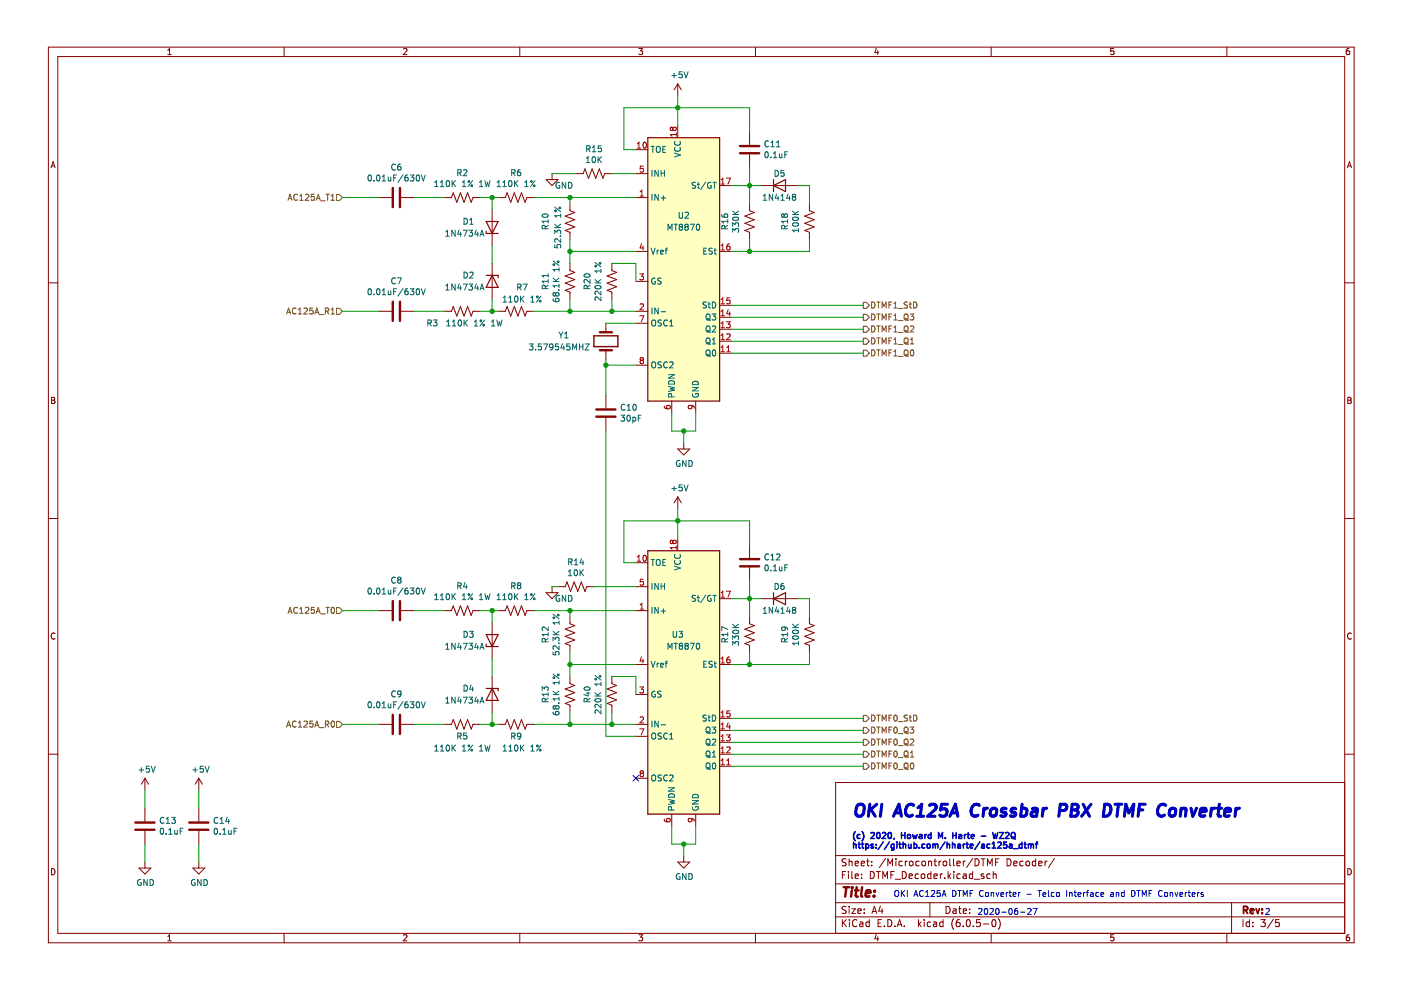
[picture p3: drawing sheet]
<svg xmlns="http://www.w3.org/2000/svg" width="297mm" height="210mm" viewBox="0 0 297 210" stroke-linecap="round" stroke-linejoin="round" font-family="sans-serif">
<path d="M.3 0h296.8v209.9h-296.8z" fill-rule="evenodd" fill="#fff" stroke="#fff" stroke-width=".21"/>
<g fill="none" stroke="#840000" stroke-width=".21">
<path d="M10.3 10h276.8v189.9h-276.8zM12.3 12h272.8v185.9h-272.8zM35.6 11.6h.7M35.6 10.7l.3-.4v1.3M60.2 10v2M85.5 10.4l.5-.1 .3 .4-.8 .9h.8M110.2 10v2M135.4 10.3h.9l-.5 .5 .4 .1v.6l-.2 .1-.6-.1M143.7 17.8v2.5M143.7 17.8l-.8 1.2M143.7 17.8l.8 1.2M160.2 10v2"/>
<path d="M185.8 10.2l-.3 .9h.8M186.1 10.7v.9M210.1 10v2M236.1 10.3h-.6v.6l.6-.1v.7l-.1 .1-.5-.1M260.1 10v2M286 10.3h-.3l-.2 .3-.1 .7 .3 .3 .4-.1-.1-.7h-.3l-.3 .2M10.8 35.6l.5-1.3 .4 1.3M10.9 35.2h.7M115.8 38.1h2.5l-1.3 1.2zM117 36.8v1.3M122.1 36.8h1.5l.4-1 .8 2 .7-2 .8 2 .8-2 .7 2 .4-1h1.5M134.8 36.8h2.5"/>
<path d="M134.8 31.7h2.5M143.7 26.7v2.5M152.6 39.3h2.5M158.9 27.9v2.8M158.9 32.7v2.8M161.5 39.3h7.6M285.7 35.6l.4-1.3 .4 1.3M285.8 35.2h.6M10.3 60h2M80.2 41.9h2.8M85.1 41.9h2.7M94.2 41.9h1.5l.4-1 .8 2 .7-2 .8 2 .7-2 .8 2 .4-1h1.5"/>
<path d="M104.3 44.4v7.6M104.3 55.8v7.7M105.6 41.9h1.5l.4-1 .8 2 .7-2 .8 2 .8-2 .7 2 .4-1h1.5M120.8 55.8v1.6l1.1 .4-2.1 .7 2.1 .8-2.1 .7 2.1 .8-2.1 .8 1 .3v1.6M120.8 43.2v1.5l1.1 .4-2.1 .7 2.1 .8-2.1 .7 2.1 .8-2.1 .8 1 .3v1.6M129.7 55.8v1.6l1 .4-2 .7 2 .8-2 .7 2 .8-2 .8 1 .3v1.6M134.8 41.9h2.5M134.8 53.3h2.5M134.8 59.7h2.5M152.6 53.3h2.5M158.9 43.2v1.5l1 .4-2 .7 2 .8-2 .7 2 .8-2 .8 1 .3v1.6M171.6 43.2v1.5l1 .4-2 .7 2 .8-2 .7 2 .8-2 .8 1 .3v1.6"/>
<path d="M285.1 60h2M80.2 66h2.8M85.1 66h2.7M94.2 66h1.5l.4-1 .8 2 .7-2 .8 2 .7-2 .8 2 .4-1h1.5M105.6 66h1.5l.4-1 .8 2 .7-2 .8 2 .8-2 .7 2 .4-1h1.5M128.5 68.5v1.9M128.5 74.3v1.9M134.8 66h2.5M134.8 68.5h2.5M134.8 77.4h2.5M152.6 74.9h2.5M152.6 72.3h2.5"/>
<path d="M152.6 69.8h2.5M152.6 67.3h2.5M152.6 64.7h2.5M10.9 84.2h.5l.2 .3-.2 .4 .2 .1 .1 .3-.3 .2h-.5zM10.9 84.9h.5M128.5 83.8v2.8M128.5 88.6v2.8M142.4 85v2.6M143.7 95.2h2.5l-1.2 1.3zM145 93.9v1.3M147.5 85v2.6M285.8 84.2h.4l.2 .3-.2 .4 .2 .1 .1 .3-.2 .2h-.5z"/>
<path d="M285.8 84.9h.4M10.3 109.9h2M134.8 119.3h2.5M143.7 105.4v2.5M143.7 114.2v2.6M143.7 105.4l-.8 1.2M143.7 105.4l.8 1.2M158.9 115.5v2.8M285.1 109.9h2M11.7 134.3a.58 .58 0 0 0-.9 .6 .58 .58 0 0 0 .9 .5M80.2 129.5h2.8M85.1 129.5h2.7"/>
<path d="M94.2 129.5h1.5l.4-1 .8 2 .7-2 .8 2 .7-2 .8 2 .4-1h1.5M104.3 132v7.6M105.6 129.5h1.5l.4-1 .8 2 .7-2 .8 2 .8-2 .7 2 .4-1h1.5M115.8 125.7h2.5l-1.3 1.2zM117 124.4v1.3M118.3 124.4h1.5l.4-1 .8 2 .7-2 .8 2 .8-2 .7 2 .4-1h1.5M120.8 130.7v1.6l1.1 .3-2.1 .8 2.1 .8-2.1 .7 2.1 .8-2.1 .7 1 .4v1.6M134.8 129.5h2.5M134.8 124.4h2.5M152.6 126.9h2.5M158.9 120.3v2.8M158.9 130.7v1.6l1 .3-2 .8 2 .8-2 .7 2 .8-2 .7 1 .4v1.6"/>
<path d="M161.5 126.9h7.6M171.6 130.7v1.6l1 .3-2 .8 2 .8-2 .7 2 .8-2 .7 1 .4v1.6M286.5 134.3a.58 .58 0 0 0-.8 .6 .58 .58 0 0 0 .8 .5M10.3 159.9h2M80.2 153.6h2.8M85.1 153.6h2.7M94.2 153.6h1.5l.4-1 .8 2 .7-2 .8 2 .7-2 .8 2 .4-1h1.5M104.3 143.4v7.6M105.6 153.6h1.5l.4-1 .8 2 .7-2 .8 2 .8-2 .7 2 .4-1h1.5M120.8 143.4v1.6l1.1 .3-2.1 .8 2.1 .8-2.1 .7 2.1 .8-2.1 .7 1 .4v1.5M129.7 143.4v1.6l1 .3-2 .8 2 .8-2 .7 2 .8-2 .7 1 .4v1.5M134.8 153.6h2.5"/>
<path d="M134.8 140.9h2.5M134.8 147.2h2.5M134.8 156.1h2.5M152.6 159.9h2.5M152.6 157.4h2.5M152.6 154.9h2.5M152.6 152.3h2.5M152.6 140.9h2.5M285.1 159.9h2M30.7 165v2.5M30.7 171.4v2.7M30.7 176.2v2.8"/>
<path d="M30.7 165l-.7 1.3M30.7 165l.8 1.3M42.2 165v2.5M42.2 171.4v2.7M42.2 176.2v2.8M42.2 165l-.8 1.3M42.2 165l.7 1.3M134.8 165h2.5M142.4 172.6v2.6M147.5 172.6v2.6M152.6 162.5h2.5M285.1 165.9h-107.9v32"/>
<path d="M10.9 184.2a.66 .66 0 0 1 .8 .6 .66 .66 0 0 1-.8 .7zM29.5 184h2.5l-1.3 1.3zM30.7 182.8v1.2M35.6 198.6l.3-.4v1.3M35.6 199.5h.7M40.9 184h2.5l-1.2 1.3zM42.2 182.8v1.2M60.2 197.9v2M85.5 198.3l.5-.1 .3 .4-.8 .9h.8M110.2 197.9v2M135.4 198.2h.9l-.5 .5 .4 .1v.6l-.2 .1-.6-.1M143.7 182.8h2.5l-1.2 1.2z"/>
<path d="M145 181.5v1.3M160.2 197.9v2M177.2 194.4h107.9M177.2 191.4h107.9M177.2 187.4h107.9M177.2 181.4h107.9M178.6 195v1.5M178.6 185.5h.5M178.8 195.6l.7 .9M179.3 184.8h-.7v1.5M179.4 192.2h-.6l-.2 .1v.4l.6 .3 .2 .4-.3 .3-.6-.1M179.4 182.2l-.6-.1-.2 .1v.5l.6 .2 .2 .4-.3 .3-.6-.1"/>
<path d="M179.5 195l-.9 .8M179.9 184.8v.1M179.9 185.3v1M180 182.1v1.5M180 192.2v.1M180 192.7v1M180 182.7l.2-.1 .4 .1 .1 .9M180.1 195v.1M180.1 195.5v1M180.6 192.7h.8l-.8 1h.8M180.6 184.8v1.3l.2 .2M181.3 183.1l.7-.2v-.2l-.5-.1-.2 .2 .1 .7h.6"/>
<path d="M181.3 185.8l.7-.2v-.2l-.5-.1-.2 .2 .1 .7h.6M181.7 195.1a.71 .71 0 0 0-1 .5 .71 .71 0 0 0 .7 .9l.3-.2M181.9 193.2l.7-.2-.1-.3h-.4l-.2 .2 .1 .7h.5M182.3 195.5h.6l.1 1M182.6 183.1l.7-.2-.1-.2-.4-.1-.2 .2 .1 .7h.5M182.7 186.1v.2M182.7 185.4v.1M183 195.8l-.5 .1-.3 .2 .3 .4 .5-.1M183.2 193.5v.2M183.2 192.7v.2M183.7 182.6h.6M184 182.1v1.3l.3 .2"/>
<path d="M184.3 195.5h-.4l-.3 .3 .1 .6h.6M184.3 195v1.5M184.5 184.8a.76 .76 0 0 1 .9 .7 .76 .76 0 0 1-.9 .8zM184.8 183.4v.2M184.8 182.7v.1M184.9 193.7l.5-1.5 .5 1.5M185 193.2h.7M185.8 198.1l-.3 .9h.8M185.8 184.8h.9M186.1 198.6v.9M186.2 195.7h.5M186.2 184.8v1.5"/>
<path d="M186.7 192.1l-.4 1.1h.9M186.9 195h-.7v1.5h.7M187 192.7v1M187.2 186.3v-1.5l.5 1.1 .5-1.1v1.5M187.5 196.3v.2M187.7 182l-1.2 1.9M188.2 195a.76 .76 0 0 1 .9 .7 .76 .76 0 0 1-.9 .8zM188.2 183.6v-1.5l.5 1.1 .5-1.1v1.5M188.9 185.5h.5M189.6 184.8h-.7v1.5M189.7 196.3v.2M189.8 186.4h1.1"/>
<path d="M189.9 182.1v.1M189.9 182.6v1M190.2 196.5l.5-1.5 .5 1.5M190.4 196h.7M191.3 184.8a.76 .76 0 0 1 .9 .7 .76 .76 0 0 1-.9 .8zM191.3 182.7l-.4-.1-.3 .3 .1 .6h.6M191.7 196.3v.2M191.9 182.6v1M192.4 182.6l-.5 .3M192.7 185.8l.7-.2v-.2l-.5-.1-.2 .2 .1 .7h.6M192.9 182.7l.2-.1 .4 .1 .1 .6-.2 .2-.3 .1-.2-.2zM194.7 195v1.5"/>
<path d="M194.7 185.4l-.4-.1-.3 .3 .2 .6h.5M194.9 195.9l.4 .6M194.9 182.7l-.5-.1-.2 .3 .1 .6h.6M195.3 195.5l-.6 .5M195.4 185.4l.4-.1 .3 .3v.4l-.3 .3-.4-.1-.1-.2zM195.5 182.7l.2-.1 .5 .1v.6l-.1 .2-.4 .1-.2-.2zM195.9 195v.1M195.9 195.5v1M196.9 182.7l.2-.1 .3 .1 .1 .9M196.9 182.6v1M197.2 191.4v3M197.3 195.5h-.4l-.3 .3 .1 .6h.6"/>
<path d="M197.4 185.4l-.5-.1-.2 .3 .1 .6h.6M197.4 184.8v1.5M197.9 195.5h.6l.1 1M198 185.8l.7-.2v-.2l-.5-.1-.2 .2 .1 .7h.6M198 182.6h.6M198.2 182.1v1.3l.4 .2M198.6 195.8l-.5 .1-.2 .2 .2 .4 .5-.1M199.1 182.6v1M199.4 185.3v1M199.5 182.6l-.4 .3M199.8 185.3l-.4 .3M199.9 195.5h-.4l-.3 .3 .2 .6h.5"/>
<path d="M199.9 195v1.5M200 182.7l.2-.1 .5 .1v.6l-.1 .2-.4 .1-.2-.2zM200.3 186.1v.2M200.6 192.2a.76 .76 0 0 1 .9 .7 .76 .76 0 0 1-.9 .8zM201 184.8v1.5M201.2 185.7l.4 .6M201.4 182.1v1.3l.2 .2M201.6 185.3l-.6 .6M202.1 192.7h.6v1M202.2 182.1v1.3l.2 .2M202.2 194.8a1.72 1.72 0 0 0 0 2.2M202.2 184.8v.1"/>
<path d="M202.2 185.3v1M202.7 193l-.5 .1-.2 .2 .2 .4 .5-.1M202.9 183.1l.7-.2-.1-.2-.4-.1-.2 .2v.7h.6M203.2 192.7h.6M203.4 192.2v1.3l.4 .2M203.4 195h-.4a1.01 1.01 0 0 0 0 1.5l.5-.2 .1-.5-.3-.3-.4 .1-.2 .2M203.6 185.4l-.4-.1-.3 .3 .1 .6h.6M204.2 193.2l.7-.2v-.3h-.5l-.2 .2 .1 .7h.6M204.2 182.6v1M204.2 196.3v.2M204.2 185.4h.6l.1 .9M204.7 182.6l-.5 .3"/>
<path d="M204.9 185.6l-.5 .1-.2 .2 .2 .4 .5-.1M205 195.1l.2-.1a.8 .8 0 0 1 .5 .7 .8 .8 0 0 1-.5 .8l-.3-.6zM205.6 193.5v.2M205.6 192.7v.2M206.2 185.4l-.4-.1-.3 .3 .2 .6h.5M206.2 184.8v1.5M206.2 182l-1.3 1.9M206.4 196.3v.2M206.6 186.4h1.1M206.7 182.1a.76 .76 0 0 1 .9 .7 .76 .76 0 0 1-.9 .8zM207.8 195h-.7l-.1 .7 .2-.2 .5 .1 .2 .2-.1 .5-.2 .2-.6-.2M208 182.1h.9"/>
<path d="M208.4 182.1v1.5M208.5 195.9h1.2M208.6 185.4l-.4-.1-.2 .2 .1 .2 .5 .2v.3h-.6M209.4 183.6v-1.5l.5 1.1 .5-1.1v1.5M209.9 185.4l-.4-.1-.3 .3 .2 .6h.5M210.1 197.9v2M210.4 195.1l.3-.1a.8 .8 0 0 1 .5 .7 .8 .8 0 0 1-.5 .8l-.4-.6zM210.6 185.4l.2-.1 .4 .1v.9M210.6 184.8v1.5M211.1 182.8h.5M211.7 194.8a1.72 1.72 0 0 1 0 2.2M211.8 182.1h-.7v1.5"/>
<path d="M213.5 182.1a.76 .76 0 0 1 .9 .7 .76 .76 0 0 1-.9 .8zM214.9 183.1l.7-.2v-.2l-.5-.1-.2 .2 .1 .7h.6M216.9 182.7l-.4-.1-.3 .3 .2 .6h.5M217.6 182.7l.2-.1 .4 .1 .1 .6-.2 .2-.3 .1-.2-.2zM219.6 182.7l-.5-.1-.2 .3 .1 .6h.6M219.6 182.1v1.5M220.2 183.1l.7-.2v-.2l-.5-.1-.2 .2 .1 .7h.6M221.6 182.6v1M222 182.6l-.4 .3M223.6 182l-1.3 1.9M236.1 198.2h-.6v.6l.6-.1v.7l-.1 .1-.5-.1M260.1 197.9v2"/>
<path d="M261.1 191.4v6.5M263.6 195v1.5M264.9 195.5h-.4l-.3 .3 .1 .6h.6M264.9 195v1.5M265.6 196.3v.2M265.6 195.5v.2M267.3 195h1l-.5 .5 .4 .2v.6l-.2 .2-.7-.2M270 194.9l-1.3 1.9M271.2 195h-.7l-.1 .7 .2-.2 .5 .1 .2 .2-.1 .5-.2 .2-.6-.2M285.8 184.2a.66 .66 0 0 1 .7 .6 .66 .66 0 0 1-.7 .7zM286 198.2h-.3l-.2 .3-.1 .7 .3 .3 .4-.1-.1-.7h-.3l-.3 .2"/>
</g>
<path d="M263.7 193l.7-.1 .1-.2v-.4l-.8-.1v1.5M264 193l.5 .7M265.1 193.2l.7-.2-.1-.3h-.4l-.2 .2 .1 .7h.5M266.3 192.7l.4 1 .3-1M267.6 193.5v.2M267.6 192.7v.2" fill="none" stroke="#840000" stroke-width=".39"/>
<path d="M178.9 188.1h1.1M179.4 188.1l-.2 2M180.6 188.8l-.2 1.3M180.7 188.1v.2M181.3 188.8h.7M181.6 188.1l-.2 1.7 .1 .2 .4 .1M182.8 188.1l-.2 1.7 .2 .3M183.6 189.4l.9-.2v-.3l-.6-.1-.3 .3v.9h.8M185.3 189.9v.2M185.4 188.9v.2" fill="none" stroke="#840000" stroke-width=".52"/>
<g fill="none" stroke="#006464" stroke-width=".21">
<path d="M142.4 16h1M142.9 15.5v1M144.6 15.2h-.6v.6h.6v.6l-.2 .1-.4-.1M145 15.2l.5 1.3 .4-1.3M78.1 37.2l.2-.1a.68 .68 0 0 1 .5 .6 .68 .68 0 0 1-.5 .7l-.3-.5zM79.3 38.3v.1M80 37.2l.1-.1a.68 .68 0 0 1 .5 .6 .68 .68 0 0 1-.5 .7l-.3-.5zM81 37.5l.4-.4v1.3M81 38.4h.8M82.3 37.5l.1 .8h.5M82.9 37.5v.9M83.5 37.7h.4"/>
<path d="M83.8 34.9a.56 .56 0 0 0-.8 .5 .56 .56 0 0 0 .8 .5M84.1 37.1h-.6v1.3M84.9 34.8l-.3 .1-.2 .2-.1 .7 .3 .3 .4-.2-.1-.6h-.3l-.3 .2M85.5 37l-1.1 1.7M86.4 37.1l-.3 .1-.2 .2-.1 .7 .3 .3 .4-.1-.1-.7h-.3l-.3 .2M87 37.1h.8l-.5 .5 .4 .1v.6l-.2 .1-.5-.1M88.4 37.2l.1-.1a.68 .68 0 0 1 .5 .6 .68 .68 0 0 1-.5 .7l-.3-.5zM89.3 37.1l.4 1.3 .5-1.3M92.2 38.7l.3-.4v1.3M92.2 39.6h.7M93.4 38.7l.3-.4v1.3M93.4 39.6h.7"/>
<path d="M94.7 38.4l.2-.1a.68 .68 0 0 1 .4 .6 .68 .68 0 0 1-.4 .7l-.3-.5zM95.9 38.3v1.3M96 38.8l.6 .8M96.6 38.3l-.7 .7M97.1 36.7l.6-.1v-.5l-.6-.1v1.3M97.4 36.7l.4 .6M98 38.7l.4-.4v1.3M98 39.6h.8M98.3 36.1l.5-.1 .2 .3-.8 1h.8M100.2 38.3l-1 1.3M101.7 38.7l.3-.4v1.3M101.7 39.6h.7"/>
<path d="M102.8 38.3l.3 1.3 .2-.9 .3 .9 .3-1.3M105.4 38.7l.4-.4v1.3M105.4 39.6h.7M106.6 38.7l.4-.4v1.3M106.6 39.6h.7M107.9 38.4l.2-.1a.68 .68 0 0 1 .5 .6 .68 .68 0 0 1-.5 .7l-.3-.5zM108.5 36.7l.6-.1 .1-.5-.7-.1v1.3M108.8 36.7l.4 .6M109.1 38.3v1.3M109.3 38.8l.5 .8M109.8 38.3l-.7 .7M110.3 36h-.4l-.1 .3-.1 .7 .2 .3 .5-.2-.1-.6h-.4l-.2 .2"/>
<path d="M111.3 38.7l.3-.4v1.3M111.3 39.6h.7M113.4 38.3l-.9 1.3M118.6 38.7a.58 .58 0 0 0-.7 .6 .58 .58 0 0 0 .8 .5v-.4h-.3M119.9 38.7v1.2l-.7-1.2v1.2M120.5 38.7a.64 .64 0 0 1 .8 .6 .64 .64 0 0 1-.8 .6zM124.3 34.5h.7M124.3 33.6l.4-.4v1.3M124.4 31.6l.6-.1v-.5l-.6-.1v1.3M124.7 31.6l.4 .6M125.6 32.2h.7M125.6 31.3l.4-.4v1.3"/>
<path d="M125.7 33.3l.1-.1a.68 .68 0 0 1 .5 .7 .68 .68 0 0 1-.5 .6l-.3-.5zM126.8 33.2v1.3M127 33.8l.5 .7M127.5 30.9h-.6l-.1 .6h.6l.1 .6-.2 .1-.5-.1M127.5 33.2l-.7 .7M138.1 31h.7M138.2 36.1v1.3M138.4 31v1.3M139.3 31.1l.1-.1a.43 .43 0 0 1 .6 .5v.4a.42 .42 0 0 1-.4 .4 .42 .42 0 0 1-.5-.4zM139.6 36.1v1.3l-.8-1.3v1.3M140.2 36.1v1.3M140.2 36.7h.7"/>
<path d="M140.5 31.6h.5M140.9 36.1v1.3M141.1 31h-.6v1.3h.6M143 32.4l1.3 .5-1.3 .4M143.1 31.3a.56 .56 0 0 0 .5 .8 .56 .56 0 0 0 .5-.8M143.1 30a.56 .56 0 0 0 .5 .8 .56 .56 0 0 0 .5-.8M147.5 38.7h-.5l-.3 .2 .2 .3 .5 .2v.4l-.7 .1M147.8 39.1h.5M148 38.7v1l.3 .2M149.6 38.6l-1.1 1.6M150.7 38.7a.58 .58 0 0 0-.7 .6 .58 .58 0 0 0 .8 .5v-.4h-.3M151.1 38.7h.8"/>
<path d="M151.5 38.7v1.2M162.3 32.3l.2-.1a.68 .68 0 0 1 .4 .6 .68 .68 0 0 1-.4 .6l-.3-.4zM163 30a.56 .56 0 0 0-.8 .5 .56 .56 0 0 0 .8 .5M163.4 33.3v.1M163.4 31.1h.8M163.4 30.2l.4-.3v1.2M164 33.4h.7M164 32.5l.3-.3v1.2M164.3 36.1a.64 .64 0 0 1 .8 .6 .64 .64 0 0 1-.8 .7zM164.6 31.1h.8M164.6 30.2l.4-.3v1.2M165.2 32.6l.1 .8 .5-.1"/>
<path d="M165.8 32.6v.8M166.2 36.1h-.6l-.1 .6h.6l.1 .6-.2 .1-.5-.1M166.4 32.8h.4M167 32.2h-.6v1.2M83.8 59a.56 .56 0 0 0-.8 .5 .56 .56 0 0 0 .8 .6M84.2 58.9h.9l-.5 1.3M94.5 49.2l.4-.4v1.3M94.5 50.1h.7M96.5 48.8v1.3l-.7-1.3v1.3M97.4 48.7l-.3 1h.7M97.7 49.2v.9M98.2 48.8h.8l-.5 1.3"/>
<path d="M98.4 46.3a.64 .64 0 0 1 .7 .6 .64 .64 0 0 1-.7 .6zM98.4 57.7a.64 .64 0 0 1 .7 .6 .64 .64 0 0 1-.7 .7zM99.4 48.8h.8l-.4 .5 .3 .1v.6l-.1 .1-.6-.1M99.6 57.8l.5-.1 .2 .4-.8 .9h.8M99.6 47.5h.7M99.6 46.6l.4-.3v1.2M101 48.7l-.3 1h.8M101.3 49.2v.9M101.8 50.1l.4-1.3 .4 1.3M101.9 49.7h.6M115.1 45.5a.61 .61 0 0 1 .7-.2 .61 .61 0 0 1 .4 .6 .75 .75 0 0 1-1.3-.2zM115.6 48.5v-.6l-.5-.1-.2 .7h1.3"/>
<path d="M116.2 46.9h-1.3l.4 .4M116.2 46.6v.7M116.2 58.1v.7M116.2 59.3v.7M116.2 58.4h-1.3l.4 .4M116.2 59.6h-1.3l.4 .4M116.2 47.8l-.6 .4M117.3 59.7h1.2M117.3 59l.7 .7M117.3 55.3l1.2 1M117.6 51.9v.6l.6 .1v-.7h.6l.1 .2-.1 .5M117.6 49.6v-.8l.5 .4 .1-.3h.6l.1 .1-.1 .6"/>
<path d="M117.6 48.3h1.3M117.6 47.5l.7 .8M117.6 43.9l1.3 1M118.5 56.8v.7M118.5 59l-.7 .5M118.5 57.1h-1.2l.3 .4M118.8 50.1h.1M118.9 50.6v.8l-.9-.8-.4 .3 .1 .4M118.9 45.4v.7M118.9 47.5l-.7 .6M118.9 45.7h-1.3l.4 .4M124 58.2a.61 .61 0 0 1 .7-.2 .61 .61 0 0 1 .3 .6 .75 .75 0 0 1-1.2-.2z"/>
<path d="M125.1 59.3v.7l-.9-.7-.4 .2 .2 .5M126.1 59.3l.8 .7M126.1 60h1.3M126.1 55.6l1.3 1M127.4 57.1v.7M127.4 59.3l-.7 .5M127.4 57.5h-1.3l.4 .3M138.1 52.6l.4 1.3 .4-1.3M138.2 41.2v1.3M138.9 59a.58 .58 0 0 0-.7 .6 .58 .58 0 0 0 .8 .5v-.4h-.3M139.3 53v.9M139.6 41.2v1.3l-.8-1.3v1.3"/>
<path d="M139.7 53l-.4 .3M140 53.5l.7-.2-.1-.2-.4-.1-.2 .2 .1 .6h.5M140.2 42h.9M140.2 59l-.7 .1v.3l.5 .3 .2 .3-.3 .2h-.5M140.7 41.5v1M141 53h.5M141.5 52.6l-.3 .2v1.1M141.6 48.8v-1.3l.5 .9 .4-.9v1.3M142.9 47.5h.7M143.3 47.5v1.3M144 45v1l.2 .3h.3l.2-.3v-1M144.2 48.1l-.2-.3 .2-.3h.3l.2 .3-.2 .3"/>
<path d="M144.2 48.1l-.2 .2v.3l.2 .2h.3l.2-.2v-.4l-.2-.1M144.2 48.1h.3M145.3 45.1l.4-.1 .3 .4-.8 .9h.8M145.4 48.1l-.2-.3 .2-.3h.3l.2 .3-.2 .3M145.4 48.1h.3M145.4 48.1l-.2 .2 .1 .4 .1 .1h.3l.2-.2v-.3l-.2-.2M146.4 47.5h.8l-.5 1.3M147.7 47.7l.2-.2a.68 .68 0 0 1 .5 .7 .68 .68 0 0 1-.5 .6l-.3-.5zM149.2 53.2h.4M149.8 52.6h-.6v1.3h.6M151 52.7l-.5-.1-.2 .3 .1 .3 .6 .2v.4h-.7M151.4 53h.5"/>
<path d="M151.6 52.6v1.1l.3 .2M153 45.5l.1 .3 .2 .2 .8 .1 .2-.3-.1-.4-.6 .1-.1 .3 .3 .3M153.7 48.5l-.1-.6-.5-.1-.1 .7h1.3M154.3 47.8l-.6 .4M154.3 46.6v.7M154.3 46.9h-1.3l.4 .4M155.3 49.2v-.8l.5 .5 .1-.4h.6l.1 .2-.1 .5M155.3 48v-.8l.5 .5 .1-.4h.6l.1 .2-.1 .5M155.3 45.5h1.3M155.3 44.8l.8 .7M155.5 46.1a.61 .61 0 0 1 .7-.1 .61 .61 0 0 1 .3 .6 .75 .75 0 0 1-1.2-.3zM156.6 44.8l-.7 .5"/>
<path d="M161.8 42.5h.8M161.8 41.6l.4-.4v1.3M163.8 41.2v1.3l-.7-1.3v1.3M164.7 41.1l-.3 .9h.8M165 41.6v.9M165.6 42.5h.7M165.6 41.6l.3-.4v1.3M166.3 45.6l-.3-.2-.3 .2 .1 .4 .2 .1 .3-.3M166.3 45.6l.2-.2h.2l.3 .2-.1 .4-.2 .1-.3-.1-.1-.2M166.3 45.6v.2M166.4 48.5l-.1-.6-.5-.1-.1 .7h1.3M167 46.6v.7"/>
<path d="M167 46.9h-1.3l.4 .4M167 47.8l-.6 .4M167.1 41.1l-.3 .9h.8M167.4 41.6v.9M168 45.5h1.3M168 44.8l.8 .7M168.1 46.1a.61 .61 0 0 1 .8-.1 .61 .61 0 0 1 .3 .6 .75 .75 0 0 1-1.2-.3zM168.1 47.4a.61 .61 0 0 1 .8-.2 .61 .61 0 0 1 .3 .6 .75 .75 0 0 1-1.2-.3zM168.2 41.7l-.2-.2 .2-.3h.3l.2 .2-.2 .3M168.2 41.7l-.2 .3v.2l.2 .3h.3l.2-.3v-.3l-.2-.2M168.2 41.7h.3M169.3 48.4v.8"/>
<path d="M169.3 48.8h-1.3l.4 .4M169.3 44.8l-.7 .5M78.1 61.3l.2-.1a.68 .68 0 0 1 .5 .7 .68 .68 0 0 1-.5 .6l-.3-.5zM79.3 62.4v.1M80 61.3l.1-.1a.68 .68 0 0 1 .5 .7 .68 .68 0 0 1-.5 .6l-.3-.5zM81 61.6l.4-.4v1.3M81 62.5h.8M82.3 61.6l.1 .8h.5M82.9 61.6v.9M83.5 61.8h.4M84.1 61.2h-.6v1.3M85.5 61.2l-1.1 1.6"/>
<path d="M86.4 61.2l-.3 .1-.2 .2-.1 .7 .3 .3 .4-.1-.1-.6-.3-.1-.3 .2M87 61.2h.8l-.5 .5 .4 .1v.6l-.2 .1-.5-.1M88.4 61.3l.1-.1a.68 .68 0 0 1 .5 .7 .68 .68 0 0 1-.5 .6l-.3-.5zM89.3 61.2l.4 1.3 .5-1.3M90.7 68.5h.6l.1-.5-.7-.2v1.3M91 68.5l.4 .6M91.9 67.8h.7l-.4 .5 .4 .2v.5l-.2 .1-.5-.1M94.5 60.6l.4-.4v1.3M94.5 61.5h.7M94.7 69.1h.7M94.7 68.2l.4-.4v1.3M95.9 69.1h.7"/>
<path d="M95.9 68.2l.4-.4v1.3M96.5 60.2v1.3l-.7-1.3v1.3M97.2 68l.2-.2a.68 .68 0 0 1 .5 .7 .68 .68 0 0 1-.5 .6l-.3-.5zM97.4 60.2l-.3 .9h.7M97.7 60.7v.8M98.2 60.2h.8l-.5 1.3M98.4 67.8v1.3M98.6 68.4l.5 .7M99.1 67.8l-.7 .8M99.4 60.2h.8l-.4 .5 .3 .1v.6l-.1 .1-.6-.1M100.6 69.1h.7M100.6 68.2l.3-.4v1.3"/>
<path d="M101 60.2l-.3 .9h.8M101.3 60.7v.8M101.8 61.5l.4-1.3 .4 1.3M101.9 61.1h.6M102.7 67.8l-.9 1.3M104.2 69.1h.7M104.2 68.2l.4-.4v1.3M105.3 67.8l.3 1.3 .3-.9 .2 .9 .3-1.3M106.7 64h.7M106.7 63.1l.3-.3v1.2M107.9 64h.7M107.9 63.1l.3-.3v1.2"/>
<path d="M109.2 62.9l.2-.1a.68 .68 0 0 1 .4 .6 .68 .68 0 0 1-.4 .6l-.3-.4zM109.8 60.9l.6-.1v-.4l-.6-.2v1.3M110.1 60.9l.4 .6M110.4 62.8v1.2M110.5 63.3l.6 .7M110.9 60.2h.8l-.5 1.3M111.1 62.8l-.7 .7M112.2 72.9h.8l-.4 .5 .3 .1v.6l-.1 .1-.6-.1M112.5 64h.8M112.5 63.1l.4-.3v1.2M113.6 74.1v.1M114.7 62.8l-1 1.2"/>
<path d="M114.8 72.9h-.6l-.1 .6h.6l.1 .6-.2 .1-.5-.1M115.2 72.9h.9l-.6 1.3M115.6 61.2v-.6l-.5-.1-.2 .7h1.3M116.2 60.5l-.6 .4M117.2 73.5l-.2 .2-.4-.1v-.6l.4-.1 .2 .3v.7l-.2 .2-.4 .1M117.3 63.4v.3l.3 .2 .7 .1 .2-.3-.1-.4-.6 .1-.1 .3 .3 .3M117.8 62.3l-.2-.3-.3 .3v.2l.2 .3 .3-.3M117.8 62.3l.2-.3 .4 .1 .1 .2v.2l-.2 .3h-.3l-.2-.3M117.8 62.3v.2M118.4 72.9h-.6l-.1 .6h.6l.1 .6-.2 .1-.5-.1M118.4 61.5h.1M118.5 70.4l.4 .6"/>
<path d="M118.5 60.2v.8M118.5 60.6h-1.2l.3 .4M118.9 71v.7M119.2 72.9l-.3 .9h.8M119.4 70.4l-.5 .6M119.5 73.3v.9M119.7 71.7h.7M119.7 70.7l.4-.3v1.3M120.8 72.9h-.6l-.1 .6h.6l.1 .6-.2 .1-.5-.1M121.4 74.2v-1.3l.4 .9 .5-.9v1.3M122.9 72.9v1.3M122.9 73.5h.7"/>
<path d="M123.6 72.9v1.3M124.1 72.9h.8l-.8 1.3h.8M124.5 61.2l-.1-.6-.4-.1-.2 .7h1.3M125.1 60.5l-.6 .4M126.3 60.7a.61 .61 0 0 1 .7-.2 .61 .61 0 0 1 .4 .6 .75 .75 0 0 1-1.3-.3zM127.4 63v.7l-.9-.7-.4 .2 .2 .5M127.4 61.7v.8l-.9-.8-.4 .3 .2 .5M138.2 65.3v1.3M138.2 68l.3-.2a.43 .43 0 0 1 .5 .5v.4a.42 .42 0 0 1-.4 .4 .42 .42 0 0 1-.4-.4zM138.2 76.9l.3-.2a.43 .43 0 0 1 .5 .5v.4a.42 .42 0 0 1-.4 .4 .42 .42 0 0 1-.4-.4zM139.6 65.3v1.3l-.8-1.3v1.3M140.2 66.1h.9"/>
<path d="M140.2 67.9l-.5-.1-.2 .3 .1 .3 .6 .2v.4l-.7 .1M140.2 76.8l-.5-.1-.2 .3 .1 .3 .6 .2v.4h-.7M141.5 68a.56 .56 0 0 0-.8 .5 .56 .56 0 0 0 .8 .5M141.5 76.9a.56 .56 0 0 0-.8 .5 .56 .56 0 0 0 .8 .5M141.7 79.4h1.3l-1.3 .8h1.3M142 69.1h.7M142 68.2l.3-.4v1.3M142 76.9l.5-.2 .2 .4-.8 .9h.8M149.8 69.3l.2-.2a.43 .43 0 0 1 .5 .4v.5a.42 .42 0 0 1-.4 .4 .42 .42 0 0 1-.4-.4zM149.8 74.4l.2-.2a.43 .43 0 0 1 .5 .4v.4a.42 .42 0 0 1-.4 .5 .42 .42 0 0 1-.4-.5zM149.8 66.8l.2-.2a.43 .43 0 0 1 .5 .4v.4a.42 .42 0 0 1-.4 .5 .42 .42 0 0 1-.4-.5zM149.8 71.8l.2-.1a.43 .43 0 0 1 .5 .4v.4a.42 .42 0 0 1-.4 .4 .42 .42 0 0 1-.4-.4z"/>
<path d="M149.8 64.1l-.5-.1-.3 .3 .2 .3 .5 .2v.4h-.7M149.9 75.2l.7 .4M149.9 72.6l.7 .4M149.9 70.1l.7 .4M149.9 67.5l.7 .5M150.1 64.5h.5M150.3 64v1.1l.3 .2M151 66.6h.8l-.5 .5 .4 .1v.5l-.2 .1-.5-.1M151 64a.64 .64 0 0 1 .8 .7 .64 .64 0 0 1-.8 .6zM151 69.2l.5-.1 .3 .4-.8 .9h.8M151 72.9h.8M151 72l.4-.3v1.2"/>
<path d="M151.1 74.3l.2-.1a.68 .68 0 0 1 .5 .6 .68 .68 0 0 1-.5 .7l-.3-.5zM131.6 88h.8l-.4 .5 .4 .1v.6l-.2 .1-.6-.1M132.5 85.8a.56 .56 0 0 0-.8 .6 .56 .56 0 0 0 .8 .5M133 87h.7M133 86.1l.3-.4v1.3M133 88.1l.2-.1a.68 .68 0 0 1 .5 .7 .68 .68 0 0 1-.5 .6l-.3-.5zM134.2 88.5h.3l.3 .2-.1 .5h-.5M134.2 88.5v1.2M134.3 85.8l.2-.1a.68 .68 0 0 1 .4 .7 .68 .68 0 0 1-.4 .6l-.3-.5zM135.3 88.6h.5M135.9 88h-.6v1.3M141.7 81.9l1.3 .3-.9 .3 .9 .2-1.3 .3"/>
<path d="M141.8 81a.68 .68 0 0 1 .8-.3 .68 .68 0 0 1 .4 .7h-1.3zM142.4 84.2l-.1-.6-.5-.1-.1 .7h1.3M144.1 97.7a.58 .58 0 0 0-.7 .6 .58 .58 0 0 0 .8 .5v-.5h-.3M145.5 97.6v1.3l-.8-1.3v1.3M146.1 97.6a.64 .64 0 0 1 .7 .7 .64 .64 0 0 1-.7 .6zM146.8 82.2h1.3l-1.3 .7h1.3M146.9 83.5a.58 .58 0 0 0 .6 .7 .58 .58 0 0 0 .5-.8h-.5v.3M147 81a.66 .66 0 0 1 .7-.1 .66 .66 0 0 1 .4 .7h-1.3zM120.6 119.2l.6-.1v-.5l-.6-.1v1.3M120.9 119.2l.4 .6M121.8 119.8h.7M121.8 118.9l.3-.4v1.3"/>
<path d="M123.3 118.4l-.3 .9h.8M123.6 118.9v.9M138.1 118.6h.7M138.4 118.6v1.3M139.2 118.8l.2-.2a.43 .43 0 0 1 .6 .4v.5a.42 .42 0 0 1-.4 .4 .42 .42 0 0 1-.5-.4zM140.5 119.2h.5M141.1 118.6h-.6v1.3h.6M142.4 103.6h1M142.9 103.1v1M143.1 117.6a.56 .56 0 0 0 .5 .8 .56 .56 0 0 0 .5-.8M143.1 118.9a.56 .56 0 0 0 .5 .8 .56 .56 0 0 0 .5-.8M144.6 102.8h-.6v.6l.6-.1v.7l-.2 .1-.4-.1"/>
<path d="M145 102.8l.5 1.3 .4-1.3M162.3 119.9l.2-.1a.68 .68 0 0 1 .4 .6 .68 .68 0 0 1-.4 .6l-.3-.5zM163 117.6a.56 .56 0 0 0-.8 .5 .56 .56 0 0 0 .8 .5M163.4 117.8l.4-.4v1.3M163.4 118.7h.8M164.6 117.6l.5-.2 .3 .4-.8 .9h.8M167 119.8h-.6v1.2M78.1 124.8l.2-.1a.68 .68 0 0 1 .5 .6 .68 .68 0 0 1-.5 .7l-.3-.5zM79.3 125.8v.2M80 124.8l.1-.1a.68 .68 0 0 1 .5 .6 .68 .68 0 0 1-.5 .7l-.3-.5zM81 125l.4-.3v1.3M81 126h.8"/>
<path d="M82.3 125.1l.1 .8 .5-.1M82.9 125.1v.9M83.5 125.3h.4M83.8 122.5a.56 .56 0 0 0-.8 .5 .56 .56 0 0 0 .8 .5M84.1 124.7h-.6v1.3M84.6 122.9l-.3-.2 .3-.3h.3l.1 .2-.2 .3M84.6 122.9l-.3 .3v.2l.3 .2h.3l.1-.2v-.2l-.2-.3M84.6 122.9h.2M85.5 124.6l-1.1 1.7M86.4 124.7h-.3l-.2 .3-.1 .7 .3 .3 .4-.2-.1-.6h-.3l-.3 .2M87 124.7h.8l-.5 .5 .4 .1v.5l-.2 .2-.5-.2M88.4 124.8l.1-.1a.68 .68 0 0 1 .5 .6 .68 .68 0 0 1-.5 .7l-.3-.5z"/>
<path d="M89.3 124.7l.4 1.3 .5-1.3M92.2 127.1h.7M92.2 126.2l.3-.3v1.2M93.4 127.1h.7M93.4 126.2l.3-.3v1.2M94.5 137.7h.7M94.5 136.8l.4-.4v1.3M94.7 126l.2-.1a.68 .68 0 0 1 .4 .6 .68 .68 0 0 1-.4 .6l-.3-.4zM95.9 125.9v1.2M96 126.4l.6 .7M96.5 136.4v1.3l-.7-1.3v1.3M96.6 125.9l-.7 .7"/>
<path d="M97.1 124.2h.6v-.5l-.6-.1v1.2M97.4 136.3l-.3 .9h.7M97.4 124.2l.4 .6M97.7 136.8v.9M98 127.1h.8M98 126.2l.4-.3v1.2M98.2 136.4h.8l-.5 1.3M98.4 133.8a.64 .64 0 0 1 .7 .7 .64 .64 0 0 1-.7 .6zM98.6 123.5l-.3 .9h.8M98.9 124v.8M99.4 136.4h.8l-.4 .5 .3 .1v.5l-.1 .2-.6-.2M99.5 133.8h.8l-.4 .5 .4 .2v.5l-.2 .1-.6-.1"/>
<path d="M100.2 125.9l-1 1.2M101 136.3l-.3 .9h.8M101.3 136.8v.9M101.7 127.1h.7M101.7 126.2l.3-.3v1.2M101.8 137.7l.4-1.3 .4 1.3M101.9 137.3h.6M102.8 125.9l.3 1.2 .2-.9 .3 .9 .3-1.2M105.4 127.1h.7M105.4 126.2l.4-.3v1.2M106.6 127.1h.7M106.6 126.2l.4-.3v1.2"/>
<path d="M107.9 126l.2-.1a.68 .68 0 0 1 .5 .6 .68 .68 0 0 1-.5 .6l-.3-.4zM108.5 124.2h.6l.1-.5-.7-.1v1.2M108.8 124.2l.4 .6M109.1 125.9v1.2M109.3 126.4l.5 .7M109.8 125.9l-.7 .7M109.9 124.1l-.2-.2 .2-.3h.3l.2 .2-.2 .3M109.9 124.1l-.2 .3v.2l.2 .2h.3l.2-.2v-.2l-.2-.3M109.9 124.1h.3M111.3 127.1h.7M111.3 126.2l.3-.3v1.2M113.4 125.9l-.9 1.2"/>
<path d="M115.6 136.1v-.6l-.5-.1-.2 .7h1.3M116.2 134.5h-1.3l.4 .4M116.2 132.9v.8l-.9-.8-.4 .3 .2 .5M116.2 135.4l-.6 .4M116.2 134.2v.7M117.3 135.9v-.8l.4 .4 .2-.3h.5l.1 .2-.1 .5M117.3 138.2v.6l.6 .1-.1-.6 .6-.1 .1 .2-.1 .5M117.3 134.6h1.2M117.3 133.8l.7 .8M117.3 130.2l1.2 1M118.4 136.4h.1M118.5 136.9v.8l-.9-.8-.3 .3 .1 .5"/>
<path d="M118.5 131.7v.7M118.5 133.8l-.7 .6M118.5 132h-1.2l.3 .4M118.6 126.3a.58 .58 0 0 0-.7 .6 .58 .58 0 0 0 .8 .5v-.4h-.3M119.9 126.2v1.3l-.7-1.3v1.3M120.5 122.1h.7M120.5 121.2l.4-.4v1.3M120.5 126.2a.64 .64 0 0 1 .8 .7 .64 .64 0 0 1-.8 .6zM121.8 120.9l.2-.1a.68 .68 0 0 1 .5 .6 .68 .68 0 0 1-.5 .7l-.3-.5zM123 120.8v1.3M123.2 121.3l.5 .8M123.7 120.8l-.7 .7"/>
<path d="M138.2 123.7v1.3M138.2 128.8v1.2M139.6 123.7v1.3l-.8-1.3v1.3M139.6 128.8v1.2l-.8-1.2v1.2M140.2 123.7v1.3M140.2 129.6h.9M140.2 124.3h.7M140.7 129.1v.9M140.9 123.7v1.3M141.6 137.7v-1.3l.5 .9 .4-.9v1.3M142.7 133.8v1.1l.3 .2h.2l.3-.2v-1.1M142.9 136.4h.7"/>
<path d="M143 120l1.3 .4-1.3 .5M143.3 136.4v1.3M143.9 133.8h.8l-.4 .5 .4 .2v.5l-.2 .1-.6-.1M144.2 136.9l-.2-.2 .2-.3h.3l.2 .2-.2 .3M144.2 136.9l-.2 .3v.2l.2 .3h.3l.2-.3v-.3l-.2-.2M144.2 136.9h.3M145.4 136.9l-.2-.2 .2-.3h.3l.2 .2-.2 .3M145.4 136.9l-.2 .3 .1 .3 .1 .2h.3l.2-.3v-.2l-.2-.3M145.4 136.9h.3M146.4 136.4h.8l-.5 1.3M147.5 126.3l-.5-.1-.3 .3 .2 .3 .5 .2v.4h-.7M147.7 136.5l.2-.1a.68 .68 0 0 1 .5 .6 .68 .68 0 0 1-.5 .7l-.3-.5z"/>
<path d="M147.8 126.7h.5M148 126.2v1.1l.3 .2M149.6 126.2l-1.1 1.6M150.7 126.3a.58 .58 0 0 0-.7 .6 .58 .58 0 0 0 .8 .5v-.4h-.3M151.1 126.2h.8M151.5 126.2v1.3M153.7 136.1l-.1-.6-.5-.1-.1 .7h1.3M154.3 134.5h-1.3l.4 .4M154.3 133.4l-1.3-.5v.8M154.3 134.2v.7M154.3 135.4l-.6 .4M155.3 135.6v-.8l.5 .4 .1-.3h.6l.1 .2-.1 .5"/>
<path d="M155.3 133.1h1.3M155.3 136.8v-.8l.5 .4 .1-.3h.6l.1 .2-.1 .5M155.3 132.3l.8 .8M155.5 133.7a.61 .61 0 0 1 .7-.2 .61 .61 0 0 1 .3 .7 .75 .75 0 0 1-1.2-.3zM156.6 132.3l-.7 .6M161.8 129.1l.4-.3v1.2M161.8 130h.8M163.4 120.9v.1M163.8 128.8v1.2l-.7-1.2v1.2M164 120.1l.3-.3v1.2M164 121h.7M164.3 123.7a.64 .64 0 0 1 .8 .6 .64 .64 0 0 1-.8 .7z"/>
<path d="M164.7 128.7l-.3 .9h.8M165 129.2v.8M165.2 120.2l.1 .8 .5-.1M165.6 129.1l.3-.3v1.2M165.6 130h.7M165.8 120.2v.8M166.1 123.7l-.3 .1-.2 .2-.1 .7 .3 .3 .4-.2-.1-.6h-.3l-.3 .2M166.3 132.9l.2 .3-.1 .3-.6 .1-.1-.4 .3-.3 .7 .1 .2 .2 .1 .3M166.4 136.1l-.1-.6-.5-.1-.1 .7h1.3M166.4 120.4h.4M167 135.4l-.6 .4M167 134.2v.7"/>
<path d="M167 134.5h-1.3l.4 .4M167.1 128.7l-.3 .9h.8M167.4 129.2v.8M168 133.1h1.3M168 132.3l.8 .8M168.1 133.7a.61 .61 0 0 1 .8-.2 .61 .61 0 0 1 .3 .7 .75 .75 0 0 1-1.2-.3zM168.1 134.9a.61 .61 0 0 1 .8-.2 .61 .61 0 0 1 .3 .7 .75 .75 0 0 1-1.2-.3zM168.2 129.3l-.2-.2 .2-.3h.3l.2 .2-.2 .3M168.2 129.3l-.2 .3v.2l.2 .2h.3l.2-.2v-.4l-.2-.1M168.2 129.3h.3M169.3 136v.8M169.3 136.4h-1.3l.4 .4"/>
<path d="M169.3 132.3l-.7 .6M78.1 148.9l.2-.1a.68 .68 0 0 1 .5 .6 .68 .68 0 0 1-.5 .7l-.3-.5zM79.3 149.9v.2M80 148.9l.1-.1a.68 .68 0 0 1 .5 .6 .68 .68 0 0 1-.5 .7l-.3-.5zM81 150.1h.8M81 149.2l.4-.4v1.3M82.3 149.2l.1 .8 .5-.1M82.9 149.2v.9M83.5 149.4h.4M83.8 146.6a.56 .56 0 0 0-.8 .5 .56 .56 0 0 0 .8 .5M84.1 148.8h-.6v1.3M85 147l-.2 .3-.4-.1v-.6l.4-.1 .2 .2v.8l-.2 .2-.4 .1"/>
<path d="M85.5 148.7l-1.1 1.7M86.4 148.8l-.3 .1-.2 .2-.1 .7 .3 .3 .4-.2-.1-.6h-.3l-.3 .2M87 148.8h.8l-.5 .5 .4 .1v.5l-.2 .2-.5-.2M88.4 148.9l.1-.1a.68 .68 0 0 1 .5 .6 .68 .68 0 0 1-.5 .7l-.3-.5zM89.3 148.8l.4 1.3 .5-1.3M92.2 158.3l.3-.3v1.2M92.2 159.2h.7M93.4 158.3l.3-.3v1.2M93.4 159.2h.7M94.5 149.1h.7M94.5 148.2l.4-.4v1.3M94.7 158.1l.2-.1a.68 .68 0 0 1 .4 .6 .68 .68 0 0 1-.4 .6l-.3-.4z"/>
<path d="M95.9 158v1.2M96 158.5l.6 .7M96.5 147.8v1.3l-.7-1.3v1.3M96.6 158l-.7 .7M97.1 156.1l.6-.1v-.5l-.6-.1v1.3M97.4 147.8l-.3 .9h.7M97.4 156.1l.4 .6M97.7 148.2v.9M98 158.3l.4-.3v1.2M98 159.2h.8M98.2 147.8h.8l-.5 1.3M98.4 145.3a.64 .64 0 0 1 .7 .6 .64 .64 0 0 1-.7 .6z"/>
<path d="M98.9 155.4h-.6v.6h.6v.6l-.1 .1-.5-.1M99.4 147.8h.8l-.4 .5 .3 .1v.6l-.1 .1-.6-.1M99.9 145.2l-.3 .9h.8M100.2 145.7v.8M100.2 158l-1 1.2M101 147.8l-.3 .9h.8M101.3 148.2v.9M101.7 158.3l.3-.3v1.2M101.7 159.2h.7M101.8 149.1l.4-1.3 .4 1.3M101.9 148.7h.6M102.8 158l.3 1.2 .2-.9 .3 .9 .3-1.2"/>
<path d="M106.7 159.2h.7M106.7 158.3l.3-.3v1.2M107.9 159.2h.7M107.9 158.3l.3-.3v1.2M108.5 156.1l.6-.1 .1-.5-.7-.1v1.3M108.8 156.1l.4 .6M109.2 158.1l.2-.1a.68 .68 0 0 1 .4 .6 .68 .68 0 0 1-.4 .6l-.3-.4zM110.4 158v1.2M110.4 156l-.2 .2h-.4v-.7l.4-.1 .2 .3v.7l-.2 .2-.4 .1M110.5 158.5l.6 .7M111.1 158l-.7 .7M112.5 159.2h.8"/>
<path d="M112.5 158.3l.4-.3v1.2M114.7 158l-1 1.2M114.9 146.4v-.8l.5 .5 .2-.4h.5l.1 .2-.1 .5M115.6 148.8v-.6l-.5-.1-.2 .7h1.3M116.2 146.8v.8M116.2 148.1l-.6 .4M116.2 147.2h-1.3l.4 .4M117.3 151v.3l.3 .2 .7 .1 .2-.3-.1-.4-.6 .1-.1 .3 .3 .3M117.3 147.3h1.2M117.3 146.5l.7 .8M117.3 142.9l1.2 1M117.8 149.9l-.2-.3-.3 .3v.2l.2 .2 .3-.2"/>
<path d="M117.8 149.9l.2-.3 .4 .1 .1 .2v.2l-.2 .2h-.4l-.1-.2M117.8 149.9v.2M118.4 149.1h.1M118.5 144.4v.7M118.5 147.8v.7M118.5 148.2h-1.2l.3 .3M118.5 146.5l-.7 .6M118.5 144.7h-1.2l.3 .4M124 145.8a.61 .61 0 0 1 .7-.2 .61 .61 0 0 1 .3 .6 .75 .75 0 0 1-1.2-.3zM124.3 147h.8M124.5 148.8l-.1-.6-.4-.1-.2 .7h1.3M124.7 146.8v.8l-.9-.3"/>
<path d="M125.1 148.1l-.6 .4M126.1 147.6h1.3M126.1 146.8l.8 .8M126.1 143.2l1.3 1M126.3 148.2a.61 .61 0 0 1 .7-.2 .61 .61 0 0 1 .4 .7 .75 .75 0 0 1-1.3-.3zM127.4 150.5v.8l-.9-.8-.4 .3 .2 .5M127.4 149.3v.8l-.9-.8-.4 .3 .2 .4M127.4 144.7v.7M127.4 146.8l-.7 .6M127.4 145h-1.3l.4 .4M138.1 140.2l.4 1.3 .4-1.3M138.2 152.9v1.3"/>
<path d="M138.2 155.6l.3-.2a.43 .43 0 0 1 .5 .4v.5a.42 .42 0 0 1-.4 .4 .42 .42 0 0 1-.4-.4zM138.9 146.6a.58 .58 0 0 0-.7 .6 .58 .58 0 0 0 .8 .5v-.4h-.3M139.3 140.6v.9M139.6 152.9v1.3l-.8-1.3v1.3M139.7 140.6l-.4 .3M140 141l.7-.1-.1-.2-.4-.1-.2 .2 .1 .6h.5M140.2 146.6l-.7 .1v.3l.5 .3 .2 .3-.3 .2h-.5M140.2 153.7h.9M140.2 155.5l-.5-.1-.2 .3 .1 .3 .6 .2v.4h-.7M141 140.6h.5M141.5 140.2l-.3 .2v1.1M141.5 155.5a.56 .56 0 0 0-.8 .6 .56 .56 0 0 0 .8 .5"/>
<path d="M142 155.8l.3-.4v1.3M142 156.7h.7M149.2 140.8h.4M149.8 154.3l.2-.1a.43 .43 0 0 1 .5 .4v.4a.42 .42 0 0 1-.4 .4 .42 .42 0 0 1-.4-.4zM149.8 156.9l.2-.2a.43 .43 0 0 1 .5 .4v.4a.42 .42 0 0 1-.4 .5 .42 .42 0 0 1-.4-.5zM149.8 159.4l.2-.2a.43 .43 0 0 1 .5 .5v.4a.42 .42 0 0 1-.4 .4 .42 .42 0 0 1-.4-.4zM149.8 151.7l-.5-.1-.3 .3 .2 .3 .5 .2v.4h-.7M149.8 140.2h-.6v1.3h.6M149.9 157.7l.7 .4M149.9 155.1l.7 .4M150.1 152h.5M150.3 151.6v1.1l.3 .2"/>
<path d="M151 154.2h.8l-.5 .4 .4 .2v.5l-.2 .1-.5-.1M151 151.6a.64 .64 0 0 1 .8 .7 .64 .64 0 0 1-.8 .6zM151 156.8l.5-.1 .3 .4-.8 .9h.8M151 140.3l-.5-.1-.2 .2 .1 .3 .6 .3v.3l-.7 .1M151 159.6l.4-.4v1.3M151.4 140.6h.5M151.6 140.2v1.1l.3 .2M29.5 163.2h.9M30 162.8v.9M31.7 162.5h-.7v.6l.6-.1 .1 .6-.2 .1-.5-.1M32.1 162.5l.4 1.2 .4-1.2M34.1 175.7l.2-.1a.68 .68 0 0 1 .4 .6 .68 .68 0 0 1-.4 .7l-.3-.5z"/>
<path d="M34.8 173.4a.56 .56 0 0 0-.8 .5 .56 .56 0 0 0 .8 .5M35.2 174.6h.8M35.2 173.7l.4-.4v1.3M35.2 176.8v.1M35.8 176.9h.7M35.8 176l.3-.4v1.3M36.4 173.3h.8l-.5 .5 .4 .1v.5l-.2 .2-.5-.2M37 176l.1 .8h.5M37.6 176v.9M38.2 176.2h.4M38.8 175.6h-.6v1.3M40.9 163.2h1"/>
<path d="M41.4 162.8v.9M43.1 162.5h-.6l-.1 .6 .6-.1 .1 .6-.2 .1-.5-.1M43.5 162.5l.4 1.2 .4-1.2M45.5 175.7l.2-.1a.68 .68 0 0 1 .4 .6 .68 .68 0 0 1-.4 .7l-.3-.5zM46.2 173.4a.56 .56 0 0 0-.8 .5 .56 .56 0 0 0 .8 .5M46.7 174.6h.7M46.7 173.7l.3-.4v1.3M46.7 176.8v.1M47.2 176l.4-.4v1.3M47.2 176.9h.7M48.2 173.2l-.3 .9h.8M48.5 176v.8h.5"/>
<path d="M48.5 173.7v.9M49 176v.9M49.6 176.2h.4M50.2 175.6h-.6v1.3M138.2 164.5l.3-.2a.43 .43 0 0 1 .5 .4v.5a.42 .42 0 0 1-.4 .4 .42 .42 0 0 1-.4-.4zM140.2 164.4l-.5-.1-.2 .3 .1 .3 .6 .2v.4h-.7M141.5 164.4a.56 .56 0 0 0-.8 .5 .56 .56 0 0 0 .8 .6M141.7 169.5l1.3 .3-.9 .2 .9 .3-1.3 .3M141.7 167h1.3l-1.3 .7h1.3M141.8 168.5a.68 .68 0 0 1 .8-.2 .68 .68 0 0 1 .4 .7h-1.3zM142 164.4l.5-.1 .2 .4-.8 .9h.8M142.4 171.7l-.1-.6h-.5l-.1 .6h1.3"/>
<path d="M146.8 169.7h1.3l-1.3 .8h1.3M146.9 171.1a.58 .58 0 0 0 .6 .7 .58 .58 0 0 0 .5-.8h-.5v.3M147 168.5a.66 .66 0 0 1 .7 0 .66 .66 0 0 1 .4 .6h-1.3zM149.8 162l.2-.2a.43 .43 0 0 1 .5 .4v.4a.42 .42 0 0 1-.4 .5 .42 .42 0 0 1-.4-.5zM149.9 160.2l.7 .4M149.9 162.7l.7 .5M151 160.5h.8M151.1 161.9l.2-.1a.68 .68 0 0 1 .5 .6 .68 .68 0 0 1-.5 .6l-.3-.4zM29.9 186.5a.58 .58 0 0 0-.7 .6 .58 .58 0 0 0 .7 .5v-.4h-.2M31.2 186.5v1.2l-.7-1.2v1.2M31.8 186.5a.64 .64 0 0 1 .8 .6 .64 .64 0 0 1-.8 .6zM41.3 186.5a.58 .58 0 0 0-.7 .6 .58 .58 0 0 0 .8 .5v-.4h-.3"/>
<path d="M42.6 186.5v1.2l-.7-1.2v1.2M43.2 186.5a.64 .64 0 0 1 .8 .6 .64 .64 0 0 1-.8 .6zM144.1 185.3a.58 .58 0 0 0-.7 .6 .58 .58 0 0 0 .8 .5v-.5h-.3M145.5 185.2v1.3l-.8-1.3v1.3M146.1 185.2a.64 .64 0 0 1 .7 .6 .64 .64 0 0 1-.7 .7z"/>
<circle cx="99.4" cy="38.5" r=".18"/>
<circle cx="100" cy="39.4" r=".18"/>
<circle cx="112.7" cy="38.5" r=".18"/>
<circle cx="113.3" cy="39.4" r=".18"/>
<circle cx="117.4" cy="56.1" r=".18"/>
<circle cx="117.8" cy="44.7" r=".18"/>
<circle cx="118.3" cy="55.5" r=".18"/>
<circle cx="118.7" cy="44.1" r=".18"/>
<circle cx="126.3" cy="56.4" r=".18"/>
<circle cx="127.2" cy="55.8" r=".18"/>
<circle cx="102" cy="68" r=".18"/>
<circle cx="102.6" cy="68.9" r=".18"/>
<circle cx="113.9" cy="62.9" r=".18"/>
<circle cx="114.5" cy="63.9" r=".18"/>
<circle cx="99.4" cy="126.1" r=".18"/>
<circle cx="100" cy="127" r=".18"/>
<circle cx="112.7" cy="126.1" r=".18"/>
<circle cx="113.3" cy="127" r=".18"/>
<circle cx="117.4" cy="131" r=".18"/>
<circle cx="118.4" cy="130.4" r=".18"/>
<circle cx="99.4" cy="158.1" r=".18"/>
<circle cx="100" cy="159.1" r=".18"/>
<circle cx="113.9" cy="158.1" r=".18"/>
<circle cx="114.5" cy="159.1" r=".18"/>
<circle cx="117.4" cy="143.7" r=".18"/>
<circle cx="118.3" cy="143.1" r=".18"/>
<circle cx="126.3" cy="144" r=".18"/>
<circle cx="127.2" cy="143.4" r=".18"/>
</g>
<g fill="#ffffc2" stroke="#ffffc2" stroke-width=".25">
<path d="M137.3 29.2h15.3v55.8h-15.3z" fill-rule="evenodd"/>
<path d="M137.3 116.8h15.3v55.8h-15.3z" fill-rule="evenodd"/>
</g>
<g fill="none" stroke="#840000" stroke-width=".25">
<path d="M137.3 29.2h15.3v55.8h-15.3zM164 38.1v2.5M164 39.3l2.5-1.2v2.5zM103.1 58.4h2.5v.5M103.1 49v.5h2.5M103.1 47h2.5l-1.3 2.5zM104.3 58.4l1.3 2.5h-2.5zM137.3 116.8h15.3v55.8h-15.3zM103.1 136.6v.5h2.5M103.1 134.5h2.5l-1.3 2.6zM164 125.7v2.5M164 126.9l2.5-1.2v2.5z"/>
<path d="M103.1 146h2.5v.5M104.3 146l1.3 2.5h-2.5z"/>
</g>
<g fill="none" stroke="#a90000" stroke-width=".21">
<path d="M135.1 31.4h.7M135.1 30.5l.4-.4v1.3M136.4 35.2h-.6l-.1 .6h.6l.1 .6-.2 .1-.5-.1M136.4 30.3l.2-.2a.68 .68 0 0 1 .5 .7 .68 .68 0 0 1-.5 .6l-.3-.5zM142.7 27.2l.2-.2h.2l.3 .2-.1 .4-.2 .1-.3-.1-.1-.2M142.7 27.2l-.3-.2-.3 .2 .1 .4 .2 .1 .3-.3M142.7 27.2v.2M143.4 28.2v.7M143.4 28.5h-1.3l.4 .4M152.9 38.1l.3-.3v1.2M152.9 39h.7M154 37.8h.9l-.6 1.2"/>
<path d="M135.7 58.1h.7l-.4 .5 .4 .1v.5l-.2 .1-.5-.1M135.7 41.6h.7M135.7 40.7l.4-.4v1.3M136 51.7l-.3 .9h.8M136.3 52.1v.9M152.9 52.1l.3-.4v1.3M152.9 53h.7M154.7 51.7l-.4 .1-.2 .2v.8l.2 .2 .5-.1-.1-.6-.4-.1-.2 .3M135.7 67h.8l-.5 1.2M135.7 64.5l.5-.1 .2 .4-.7 .9h.7M136 76.4l-.3-.3 .3-.3h.2l.2 .3-.2 .3M136 76.4l-.3 .2v.3l.3 .2h.2l.2-.2v-.4l-.2-.1"/>
<path d="M136 76.4h.2M152.9 74.6h.7M152.9 63.5l.3-.4v1.3M152.9 66.1l.3-.4v1.3M152.9 68.6l.3-.4v1.3M152.9 71.1l.3-.3v1.2M152.9 73.7l.3-.4v1.3M152.9 72h.7M152.9 69.5h.7M152.9 67h.7M152.9 64.4h.7M154 68.2h.8l-.4 .5 .4 .1v.6l-.2 .1-.6-.1"/>
<path d="M154.1 74.6h.7M154.1 73.7l.4-.4v1.3M154.1 70.9l.5-.1 .2 .3-.8 .9h.8M154.4 65.6l-.3 .9h.8M154.7 66.1v.9M154.8 63.1h-.7v.7l.6-.1 .1 .6-.2 .1-.5-.1M140.8 86.1l.1 .3 .2 .2 .8 .1 .2-.3-.1-.4-.6 .1-.1 .3 .3 .3M146.5 85.9l.2 .3-.1 .4h-.6l-.1-.4 .3-.3 .7 .1 .2 .2 .1 .4M135.1 118.1l.4-.4v1.3M135.1 119h.7M136.4 117.8l.2-.1a.68 .68 0 0 1 .5 .7 .68 .68 0 0 1-.5 .6l-.3-.5zM142.7 114.8l.2-.3h.2l.3 .3-.1 .3-.2 .2-.3-.1-.1-.2"/>
<path d="M142.7 114.8l-.3-.3-.3 .3 .1 .3 .2 .2 .3-.3M142.7 114.8v.2M143.4 115.7v.8M143.4 116.1h-1.3l.4 .4M135.7 128.2l.4-.3v1.3M135.7 129.2h.7M136 139.2l-.3 1h.8M136.3 139.7v.9M136.4 122.8h-.6l-.1 .6h.6l.1 .6-.2 .1-.5-.1M152.9 125.7l.3-.4v1.3M152.9 139.7l.3-.4v1.3M152.9 126.6h.7"/>
<path d="M154 125.3h.9l-.6 1.3M154.7 139.3l-.4 .1-.2 .2v.7l.2 .3 .5-.1-.1-.6-.4-.1-.2 .2M135.7 145.7h.7l-.4 .4 .4 .2v.5l-.2 .1-.5-.1M135.7 154.5h.8l-.5 1.3M135.7 152.1l.5-.1 .2 .4-.7 .9h.7M152.9 151.1l.3-.4v1.3M152.9 153.6l.3-.3v1.2M152.9 156.2l.3-.4v1.3M152.9 158.7l.3-.4v1.3M152.9 159.6h.7M152.9 157.1h.7M152.9 154.5h.7"/>
<path d="M152.9 152h.7M152.9 140.6h.7M154 155.8h.8l-.4 .5 .4 .1v.6l-.2 .1-.6-.1M154.1 158.5l.5-.2 .2 .4-.8 .9h.8M154.4 153.2l-.3 .9h.8M154.7 153.7v.8M154.8 150.7h-.7v.6h.6l.1 .6-.2 .1-.5-.1M136 164l-.3-.3 .3-.3h.2l.2 .3-.2 .3M136 164l-.3 .2v.3l.3 .2h.2l.2-.2v-.4l-.2-.1M136 164h.2M140.8 173.6l.1 .4 .2 .2 .8 .1 .2-.3-.1-.4h-.6l-.1 .4 .3 .3M146.5 173.5l.2 .3-.1 .3-.6 .1-.1-.4 .3-.3 .7 .1 .2 .2 .1 .3"/>
<path d="M152.9 161.2l.3-.3v1.3M152.9 162.2h.7M154.1 161.2l.4-.3v1.3M154.1 162.2h.7"/>
</g>
<g fill="none" stroke="#840000" stroke-width=".51">
<path d="M83.3 39.9v4M84.8 39.9v4M156.9 31h4.1M156.9 32.5h4.1M83.3 64v4M84.8 64v4M127.2 70.4h2.5M127.2 74.3h2.5M126.4 88.3h4.1M126.4 86.8h4.1M156.9 118.6h4.1M83.3 127.4v4.1"/>
<path d="M84.8 127.4v4.1M156.9 120.1h4.1M83.3 151.6v4M84.8 151.6v4M28.7 175.9h4.1M28.7 174.4h4.1M40.1 175.9h4.1M40.1 174.4h4.1"/>
</g>
<path d="M125.9 71.2h5.1v2.3h-5.1z" fill="none" stroke="#840000" stroke-width=".3"/>
<g fill="none" stroke="#725600" stroke-width=".21">
<path d="M61.1 42.5l.4-1.3 .4 1.3M61.2 42.1h.6M63.1 41.3a.56 .56 0 0 0-.8 .5 .56 .56 0 0 0 .8 .5M63.5 42.5h.8M63.5 41.6l.4-.4v1.3M64.8 41.3l.4-.1 .3 .4-.8 .9h.8M66.6 41.2h-.6v.6l.6-.1v.6l-.2 .2-.4-.2M67.1 42.5l.4-1.3 .4 1.3M67.2 42.1h.6M68 42.6h1M69.1 41.2h.7M69.5 41.2v1.3"/>
<path d="M70.2 41.6l.4-.4v1.3M70.2 42.5h.7M71.3 41.3h.7l.6 .6-.6 .6h-.7zM60.8 66.6l.4-1.3 .4 1.3M60.9 66.2h.6M62.8 65.4a.56 .56 0 0 0-.8 .5 .56 .56 0 0 0 .8 .6M63.2 66.6h.8M63.2 65.7l.4-.4v1.3M64.5 65.4l.4-.1 .3 .4-.8 .9h.8M66.3 65.3h-.6v.6h.6v.6l-.2 .1-.4-.1M66.8 66.6l.4-1.3 .4 1.3M66.9 66.2h.6"/>
<path d="M67.7 66.7h1M69 66l.6-.1 .1-.5-.7-.1v1.3M69.3 66l.4 .6M70.2 66.6h.7M70.2 65.7l.4-.4v1.3M71.3 65.4h.7l.6 .6-.6 .6h-.7zM183 64.1h.7l.6 .6-.6 .7h-.7zM183 66.6h.7l.6 .7-.6 .6h-.7zM183 69.2h.7l.6 .6-.6 .6h-.7zM183 71.7h.7l.6 .6-.6 .7h-.7zM183 74.3h.7l.6 .6-.6 .6h-.7zM184.8 64a.64 .64 0 0 1 .7 .7 .64 .64 0 0 1-.7 .6z"/>
<path d="M184.8 66.6a.64 .64 0 0 1 .7 .6 .64 .64 0 0 1-.7 .6zM184.8 69.1a.64 .64 0 0 1 .7 .7 .64 .64 0 0 1-.7 .6zM184.8 71.7a.64 .64 0 0 1 .7 .6 .64 .64 0 0 1-.7 .6zM184.8 74.2a.64 .64 0 0 1 .7 .6 .64 .64 0 0 1-.7 .7zM185.9 66.6h.7M185.9 69.1h.7M185.9 64h.7M185.9 74.2h.7M185.9 71.7h.7M186.2 64v1.3M186.2 66.6v1.2M186.2 69.1v1.3"/>
<path d="M186.2 71.7v1.2M186.2 74.2v1.3M187 65.3v-1.3l.5 .9 .4-.9v1.3M187 67.8v-1.2l.5 .9 .4-.9v1.2M187 70.4v-1.3l.5 .9 .4-.9v1.3M187 72.9v-1.2l.5 .9 .4-.9v1.2M187 75.5v-1.3l.5 .9 .4-.9v1.3M188.5 67.2h.4M188.5 69.7h.4M188.5 64.6h.4M188.5 74.8h.4M188.5 72.3h.4"/>
<path d="M189.1 64h-.6v1.3M189.1 66.6h-.6v1.2M189.1 69.1h-.6v1.3M189.1 71.7h-.6v1.2M189.1 74.2h-.6v1.3M189.5 65.3h.7M189.5 67.8h.7M189.5 64.4l.4-.4v1.3M189.5 66.9l.4-.3v1.2M189.5 69.5l.4-.4v1.3M189.5 72l.4-.3v1.2M189.5 74.6l.4-.4v1.3"/>
<path d="M189.5 70.4h.7M189.5 75.5h.7M189.5 72.9h.7M190.5 68h.9M190.5 70.5h.9M190.5 65.4h.9M190.5 75.6h.9M190.5 73h.9M191.7 66.8l.3-.2a.43 .43 0 0 1 .5 .4v.4a.42 .42 0 0 1-.4 .5 .42 .42 0 0 1-.4-.5zM191.7 69.3l.3-.2a.43 .43 0 0 1 .5 .4v.5a.42 .42 0 0 1-.4 .4 .42 .42 0 0 1-.4-.4zM191.7 71.8l.3-.1a.43 .43 0 0 1 .5 .4v.4a.42 .42 0 0 1-.4 .4 .42 .42 0 0 1-.4-.4zM191.7 74.4l.3-.2a.43 .43 0 0 1 .5 .4v.4a.42 .42 0 0 1-.4 .5 .42 .42 0 0 1-.4-.5z"/>
<path d="M191.9 67.5l.7 .5M191.9 70.1l.7 .4M191.9 75.2l.7 .4M191.9 72.6l.7 .4M192.4 64.1l-.5-.1-.2 .3 .1 .3 .5 .2v.4h-.6M192.8 64.5h.5M193 64v1.1l.3 .2M193 66.6h.7l-.4 .5 .4 .1v.5l-.2 .1-.5-.1M193 72l.4-.3v1.2M193 69.2l.5-.1 .2 .4-.7 .9h.7M193 72.9h.7M193.1 74.3l.2-.1a.68 .68 0 0 1 .5 .6 .68 .68 0 0 1-.5 .7l-.3-.5z"/>
<path d="M193.7 64a.64 .64 0 0 1 .7 .7 .64 .64 0 0 1-.7 .6zM61.1 130l.4-1.2 .4 1.2M61.2 129.7h.6M63.1 128.9a.56 .56 0 0 0-.8 .5 .56 .56 0 0 0 .8 .5M63.5 129.1l.4-.3v1.2M63.5 130h.8M64.8 128.9l.4-.1 .3 .3-.8 .9h.8M66.6 128.8h-.6v.6l.6-.1v.6l-.2 .1-.4-.1M67.1 130l.4-1.2 .4 1.2M67.2 129.7h.6M68 130.2h1M69.1 128.8h.7"/>
<path d="M69.5 128.8v1.2M70.3 128.9l.2-.1a.68 .68 0 0 1 .4 .6 .68 .68 0 0 1-.4 .6l-.3-.4zM71.3 128.8h.7l.6 .7-.6 .6h-.7zM60.8 154.2l.4-1.3 .4 1.3M60.9 153.8h.6M62.8 153a.56 .56 0 0 0-.8 .5 .56 .56 0 0 0 .8 .5M63.2 154.2h.8M63.2 153.3l.4-.4v1.3M64.5 153l.4-.1 .3 .4-.8 .9h.8M66.3 152.9h-.6v.6l.6-.1v.6l-.2 .2-.4-.2M66.8 154.2l.4-1.3 .4 1.3M66.9 153.8h.6"/>
<path d="M67.7 154.3h1M69 153.6l.6-.1 .1-.5-.7-.1v1.3M69.3 153.6l.4 .6M70.3 153l.2-.1a.68 .68 0 0 1 .4 .6 .68 .68 0 0 1-.4 .7l-.3-.5zM71.3 152.9h.7l.6 .7-.6 .6h-.7zM183 151.7h.7l.6 .6-.6 .6h-.7zM183 154.2h.7l.6 .7-.6 .6h-.7zM183 156.8h.7l.6 .6-.6 .6h-.7zM183 159.3h.7l.6 .6-.6 .7h-.7zM184.8 151.6a.64 .64 0 0 1 .7 .7 .64 .64 0 0 1-.7 .6zM184.8 154.2a.64 .64 0 0 1 .7 .6 .64 .64 0 0 1-.7 .6zM184.8 156.7a.64 .64 0 0 1 .7 .6 .64 .64 0 0 1-.7 .7z"/>
<path d="M184.8 159.2a.64 .64 0 0 1 .7 .7 .64 .64 0 0 1-.7 .6zM185.9 151.6h.7M185.9 159.2h.7M185.9 156.7h.7M185.9 154.2h.7M186.2 151.6v1.3M186.2 154.2v1.2M186.2 156.7v1.3M186.2 159.2v1.3M187 152.9v-1.3l.5 .9 .4-.9v1.3M187 155.4v-1.2l.5 .9 .4-.9v1.2M187 158v-1.3l.5 .9 .4-.9v1.3"/>
<path d="M188.5 152.2h.4M188.5 159.8h.4M188.5 157.3h.4M188.5 154.8h.4M189.1 151.6h-.6v1.3M189.1 154.2h-.6v1.2M189.1 156.7h-.6v1.3M189.1 159.2h-.6v1.3M189.6 151.7l.2-.1a.68 .68 0 0 1 .5 .7 .68 .68 0 0 1-.5 .6l-.3-.5zM189.6 154.3l.2-.1a.68 .68 0 0 1 .5 .6 .68 .68 0 0 1-.5 .6l-.3-.5zM189.6 156.8l.2-.1a.68 .68 0 0 1 .5 .6 .68 .68 0 0 1-.5 .7l-.3-.5zM189.6 159.4l.2-.2a.68 .68 0 0 1 .5 .7 .68 .68 0 0 1-.5 .6l-.3-.5z"/>
<path d="M190.5 153h.9M190.5 158.1h.9M190.5 155.5h.9M191.7 154.3l.3-.1a.43 .43 0 0 1 .5 .4v.4a.42 .42 0 0 1-.4 .4 .42 .42 0 0 1-.4-.4zM191.7 156.9l.3-.2a.43 .43 0 0 1 .5 .4v.4a.42 .42 0 0 1-.4 .5 .42 .42 0 0 1-.4-.5zM191.7 159.4l.3-.2a.43 .43 0 0 1 .5 .5v.4a.42 .42 0 0 1-.4 .4 .42 .42 0 0 1-.4-.4zM191.9 157.7l.7 .4M191.9 155.1l.7 .4M192.4 151.7l-.5-.1-.2 .3 .1 .3 .5 .2v.4h-.6M192.8 152h.5M193 151.6v1.1l.3 .2M193 154.2h.7l-.4 .4 .4 .2v.5l-.2 .1-.5-.1"/>
<path d="M193 156.8l.5-.1 .2 .4-.7 .9h.7M193 159.6l.4-.4v1.3M193.7 151.6a.64 .64 0 0 1 .7 .7 .64 .64 0 0 1-.7 .6zM183 161.8h.7l.6 .7-.6 .6h-.7zM184.8 161.8a.64 .64 0 0 1 .7 .6 .64 .64 0 0 1-.7 .6zM185.9 161.8h.7M186.2 161.8v1.2M187 160.5v-1.3l.5 .9 .4-.9v1.3M187 163v-1.2l.5 .9 .4-.9v1.2M188.5 162.4h.4M189.1 161.8h-.6v1.2M189.6 161.9l.2-.1a.68 .68 0 0 1 .5 .6 .68 .68 0 0 1-.5 .6l-.3-.4z"/>
<path d="M190.5 160.6h.9M190.5 163.2h.9M191.7 162l.3-.2a.43 .43 0 0 1 .5 .4v.4a.42 .42 0 0 1-.4 .5 .42 .42 0 0 1-.4-.5zM191.9 160.2l.7 .4M191.9 162.7l.7 .5M193 160.5h.7M193.1 161.9l.2-.1a.68 .68 0 0 1 .5 .6 .68 .68 0 0 1-.5 .6l-.3-.4z"/>
</g>
<g fill="none" stroke="#0000c2" stroke-width=".66">
<path d="M181.7 170.9a.88 .88 0 0 1 1.5 0 1.87 1.87 0 0 1-.8 2.2l-.7-.2a1.9 1.9 0 0 1 0-2zM184.4 170.5l-.3 2.6M184.7 171.6l.9 1.5M185.9 170.5l-1.7 1.5M187 170.5l-.4 2.6M189.4 173.1l1.2-2.6 .5 2.6M189.8 172.3h1.2M193.7 170.8a1.12 1.12 0 0 0-1.3 0 1.12 1.12 0 0 0-.4 1.2 .87 .87 0 0 0 .4 1 .87 .87 0 0 0 1-.2M194.4 173.1h1.4M194.6 171.2l.8-.7-.3 2.6M197.1 170.8l.4-.3h.6a.57 .57 0 0 1 .4 .7l-.2 .4-1.6 1.5h1.6M200.9 170.5h-1.2l-.3 1.2 .4-.2 .8 .1 .2 .4-.2 .8-.4 .3h-.6l-.3-.3"/>
<path d="M201.4 173.1l1.2-2.6 .5 2.6M201.7 172.3h1.2M207.6 170.8a1.12 1.12 0 0 0-1.3 0 1.12 1.12 0 0 0-.4 1.2 .87 .87 0 0 0 .4 1 .87 .87 0 0 0 1.1-.2M208.6 171.4l-.2 1.7M209.3 171.4l-.5 .1-.2 .4M210.2 171.6a.66 .66 0 0 1 .6-.3 .66 .66 0 0 1 .5 .6l-.1 .7a.69 .69 0 0 1-.6 .5 .69 .69 0 0 1-.7-.5zM213.3 171.5a.62 .62 0 0 0-1 .4l.1 .2 .8 .2 .1 .4-.4 .4-.7-.2M215.4 171.5a.62 .62 0 0 0-1 .4l.1 .2 .8 .2v.4l-.4 .4-.7-.2M216.6 171.5l.2-.1 .8 .1 .1 .4v.7a.83 .83 0 0 1-1.3 .3M216.7 170.5l-.3 2.6M218.9 171.5l.2-.1 .7 .1v1.6M219.9 172l-.9 .1a.51 .51 0 0 0-.4 .4 .51 .51 0 0 0 .3 .6l.9-.2"/>
<path d="M221.2 171.4l-.2 1.7M221.9 171.4l-.5 .1-.3 .4M224.6 171.9h1a.7 .7 0 0 0 .6-.7 .7 .7 0 0 0-.4-.7h-1l-.3 2.6M227.2 171.7h.8M227.3 170.5h.9a.62 .62 0 0 1 .4 .7 .62 .62 0 0 1-.6 .5l.4 .2a.73 .73 0 0 1-.4 1.2h-1zM229.6 170.5l1.4 2.6M231.3 170.5l-2 2.6M234.2 170.5h.6a1.29 1.29 0 0 1 .4 2.2l-.7 .4h-.6zM236.4 170.5h1.5M237.1 170.5l-.3 2.6M238.4 173.1l.3-2.6 .6 1.8 1.1-1.8-.3 2.6M241.5 171.7h.8"/>
<path d="M242.8 170.5h-1.2l-.3 2.6M247.1 170.8a1.12 1.12 0 0 0-1.3 0 1.12 1.12 0 0 0-.4 1.2 .87 .87 0 0 0 .4 1 .87 .87 0 0 0 1.1-.2M248.1 171.6a.66 .66 0 0 1 .7-.3 .66 .66 0 0 1 .5 .6l-.1 .7a.69 .69 0 0 1-.7 .5 .69 .69 0 0 1-.6-.5zM250.4 171.6a.63 .63 0 0 1 1.1 .1l-.2 1.4M250.4 171.4l-.2 1.7M252.5 171.4l.4 1.7 .8-1.7M254.5 172.2l1.2-.2-.1-.5-.7-.1-.4 .3v1.2l.2 .2 .7-.2M256.9 171.4l-.3 1.7M257.6 171.4l-.5 .1-.3 .4M258.1 171.4h.9M258.5 170.5l-.2 2.2v.2l.5 .2M259.6 172.2l1.3-.2-.1-.5-.2-.1-.7 .1-.3 1.2 .3 .4 .7-.2"/>
<path d="M262.1 171.4l-.3 1.7M262.8 171.4l-.5 .1-.3 .4"/>
</g>
<g fill="none" stroke="#0000c2" stroke-width=".33">
<path d="M181 178.6v1.2M181 179.1l.5-.1v.8M181.3 176.3a1.46 1.46 0 0 0 0 2M181.9 179h.5M182.1 178.6v1l.3 .2M182.4 177l-.4-.1-.2 .3 .1 .5h.5M182.7 179h.4M182.8 176.3a1.46 1.46 0 0 1 0 2M182.8 178.6v1l.3 .2M183.6 179h.3l.3 .2-.1 .6h-.5M183.6 179v1.2M184.7 176.6l.4-.1 .3 .4-.8 .9h.8"/>
<path d="M185.1 179h-.3l-.1 .2v.1l.4 .2v.3h-.4M185.7 179.7v.1M185.7 179v.2M186 176.6l.2-.1a.68 .68 0 0 1 .4 .6 .68 .68 0 0 1-.4 .7l-.3-.5zM187.1 176.6l.5-.1 .2 .4-.8 .9h.8M187.3 178.5l-1.1 1.6M188.4 176.6l.2-.1a.68 .68 0 0 1 .4 .6 .68 .68 0 0 1-.4 .7l-.3-.5zM188.6 178.5l-1.1 1.6M189.6 179h-.4l-.3 .2 .2 .6h.5M189.6 179v1l-.3 .2h-.3M189.6 177.7l-.1 .3M190.2 178.6v.1"/>
<path d="M190.2 179v.8M190.6 179h.5M190.8 178.6v1l.3 .2M191.1 176.5v1.3M191.1 177.1h.7M191.5 179.1l.5-.1v.8M191.5 178.6v1.2M191.8 176.5v1.3M192.5 177.1l.1-.2 .4 .2-.1 .6h-.4zM192.6 179l.1 .8 .5-.1M193.2 179v.8M193.5 176.9l.2 .9 .3-.6 .2 .6 .2-.9"/>
<path d="M193.8 179h.3l.3 .2-.1 .6h-.5M193.8 178.6v1.2M194.9 177h.5l.1 .8M194.9 179.7v.1M195.5 177.2l-.6 .3 .2 .3 .4-.1M196.1 179h-.4l-.2 .2 .1 .6h.5M196.1 176.9v.9M196.4 176.9l-.3 .3M196.7 179h.3l.2 .2v.4l-.2 .2-.4-.2zM197.4 177l-.4-.1-.2 .3 .1 .5h.5M197.4 176.5v1.3M197.8 179.1l.3-.1 .2 .2"/>
<path d="M197.8 179v.8M198.3 179.2l.2-.2h.3l.1 .8M198.3 179.2v.6M199 177.8v-1.3l.4 .9 .4-.9v1.3M200.4 178.5l-1.1 1.6M200.4 177.7v.1M200.8 179.1l.5-.1v.8M200.8 178.6v1.2M201.9 179.1l.5-.1 .1 .8M201.9 178.6v1.2M202 177.1h.7M202 176.5v1.3"/>
<path d="M202.7 176.5v1.3M203.1 179h.5v.8M203.3 177h.5l.1 .8M203.6 179.3l-.6 .2 .2 .3h.4M203.9 177.2l-.6 .3 .2 .3 .4-.1M204.2 179v.8M204.5 176.9v.9M204.6 179l-.4 .2M204.8 176.9l-.3 .3M204.8 179h.5M205 178.6v1l.3 .2M205.1 176.9h.5"/>
<path d="M205.3 176.5v1.1l.3 .2M205.7 179.4l.6-.1-.1-.3h-.3l-.2 .2 .1 .6h.4M205.9 177.4l.6-.2v-.2l-.4-.1-.2 .2 .1 .6h.5M207.7 178.5l-1 1.6M208 177.3h1M208.2 179h.5v.8M208.7 179.3l-.6 .2 .2 .3h.4M209.9 179h-.4l-.2 .2 .1 .6h.5M210.3 179.8h.8M210.3 178.9l.4-.3v1.2M210.5 176.5l.3 1.3 .2-.9 .3 .9 .3-1.3M211.6 178.7l.4-.1 .3 .3-.8 .9h.8"/>
<path d="M211.9 176.5h.9l-.9 1.3h.9M213.2 176.6l.5-.1 .2 .4-.8 .9h.8M213.4 178.6h-.6v.6l.6-.1v.6l-.2 .1-.4-.1M214 179h.5l.1 .8M214.5 176.7l.2-.2a.43 .43 0 0 1 .5 .4v.5a.42 .42 0 0 1-.4 .4 .42 .42 0 0 1-.4-.4zM214.6 179.3l-.6 .2 .2 .3h.4M214.6 177.5l.7 .4M214.9 179.9h.9M216.7 179h-.4l-.2 .2 .1 .6h.5M216.7 178.6v1.2M217.1 179h.5M217.3 178.6v1l.3 .2"/>
<path d="M218 179.1l.4-.1 .2 .2M218 179v.8M218.6 179.2l.1-.2h.3l.1 .8M218.6 179.2v.6M219.5 179h.5M220 178.6l-.3 .1v1.1"/>
</g>
<g fill="none" stroke="#0000c2" stroke-width=".21">
<path d="M189.8 189l.2-.2a.43 .43 0 0 1 .6 .4v.4a.42 .42 0 0 1-.5 .5 .42 .42 0 0 1-.4-.5zM191.1 188.8v1.3M191.3 189.3l.5 .8M191.8 188.8l-.7 .7M192.4 188.8v1.3M193.8 190.1l.4-1.3 .4 1.3M193.9 189.7h.6M195.8 188.9a.56 .56 0 0 0-.8 .5 .56 .56 0 0 0 .8 .6M196.2 190.1h.8M196.2 189.2l.4-.4v1.3M197.4 188.9l.5-.1 .3 .4-.8 .9h.8M199.3 188.8h-.6v.6l.6-.1v.7l-.2 .1-.4-.1"/>
<path d="M199.7 190.1l.5-1.3 .4 1.3M199.9 189.7h.6M202 188.8a.64 .64 0 0 1 .7 .6 .64 .64 0 0 1-.7 .7zM203.1 188.8h.7M203.4 188.8v1.3M204.2 190.1v-1.3l.4 .9 .5-.9v1.3M205.7 189.4h.4M206.3 188.8h-.6v1.3M207.5 192.7l.5-.1 .2 .4-.8 .9h.8M208.4 188.9a.56 .56 0 0 0-.7 .5 .56 .56 0 0 0 .7 .6M208.8 192.7l.2-.1a.68 .68 0 0 1 .4 .6 .68 .68 0 0 1-.4 .7l-.3-.5zM209 189.3l.4-.1 .2 .3v.3l-.2 .3-.5-.3z"/>
<path d="M209.9 192.7l.5-.1 .2 .4-.8 .9h.8M210.1 189.3h.5l.1 .8M210.1 189.2v.9M211.2 189.2l.3 .9 .3-.9M211.2 192.7l.2-.1a.68 .68 0 0 1 .4 .6 .68 .68 0 0 1-.4 .7l-.3-.5zM212.2 189.6l.6-.1-.1-.2-.3-.1-.2 .2 .1 .6h.4M212.4 193.4h.9M213.3 189.2v.9M213.7 189.2l-.4 .3M213.9 189.2h.5M214 192.7l.2-.1a.68 .68 0 0 1 .4 .6 .68 .68 0 0 1-.4 .7l-.3-.5zM214.1 188.8v1.1l.3 .2"/>
<path d="M214.8 189.6l.6-.1-.1-.2-.3-.1-.2 .2 .1 .6h.4M215.7 192.6l-.4 .1-.1 .2-.1 .7 .2 .3 .5-.1-.1-.6-.4-.1-.2 .2M215.9 189.2v.9M216.3 189.2l-.4 .3M216.4 193.4h.9M217.7 189.6h1M217.9 192.7l.5-.1 .2 .4-.8 .9h.8M219 192.6h.9l-.6 1.3M220.1 188.8h.7M220.4 188.8v1.3M221.1 189.6l.6-.1v-.2l-.4-.1-.2 .2 .1 .6h.5M222.3 188.8v1.1l.2 .2"/>
<path d="M223.5 189.3l-.4-.1-.2 .3 .1 .5h.5M224 189.3l.2-.1 .4 .1-.1 .7h-.5zM226.2 188.8v1.3M226.8 189.3h.4l.1 .8M226.8 189.2v.9M227.7 189.2h.5M227.9 188.8v1.1l.3 .2M228.6 189.6l.6-.1-.1-.2-.3-.1-.2 .2v.6h.5M229.7 189.2v.9M230.1 189.2l-.4 .3M230.3 189.2h.5M230.8 188.8l-.3 .2v1.1"/>
<path d="M231.2 189.3h.5l.1 .8M231.8 189.5l-.6 .3 .2 .3 .4-.1M232.9 189.3l-.3-.1-.3 .3 .1 .5h.5M233.4 189.6l.6-.1v-.2l-.4-.1-.2 .2 .1 .6h.5M235.5 189.3h.5l.1 .8M236.1 189.5l-.6 .3 .1 .3 .5-.1M236.7 189.3h.5v.8M236.7 189.2v.9M238.4 189.3l-.4-.1-.2 .3 .1 .5h.5M238.4 188.8v1.3M239.9 188.8a.64 .64 0 0 1 .8 .6 .64 .64 0 0 1-.8 .7zM241 188.8h.7"/>
<path d="M241.4 188.8v1.3M242.2 190.1v-1.3l.4 .9 .4-.9v1.3M243.6 189.4h.4M244.2 188.8h-.6v1.3M246.4 188.9a.56 .56 0 0 0-.8 .5 .56 .56 0 0 0 .8 .6M246.9 189.3l.2-.1 .4 .1-.1 .7h-.5zM248.1 189.3h.5v.8M248.1 189.2v.9M249.1 189.2l.3 .9 .3-.9M250.2 189.6l.6-.1-.1-.2-.4-.1-.1 .2v.6h.5M251.3 189.2v.9M251.7 189.2l-.4 .3"/>
<path d="M251.9 189.2h.5M252.1 188.8v1.1l.3 .2M252.7 189.6l.7-.1-.1-.2-.4-.1-.2 .2 .1 .6h.5M253.9 189.2v.9M254.3 189.2l-.4 .3M255.1 189.3l-.3-.1-.2 .2 .1 .2 .4 .1v.3h-.5M268.4 192.7l.5-.1 .2 .4-.8 .9h.8"/>
</g>
<g fill="none" stroke="#009600" stroke-width=".21">
<path d="M117 36.8h5.1M129.7 36.8h5.1M143.7 20.3v6.4M155.1 39.3h6.4M158.9 27.9v-5.1h-26.6v8.9h2.5M158.9 35.5v7.7M169.1 39.3h2.5v3.9M72.6 41.9h7.6M87.8 41.9h6.4M101.8 41.9h3.8M104.3 41.9v2.5M104.3 52v3.8"/>
<path d="M113.2 41.9h21.6M120.8 41.9v1.3M120.8 50.8v5M120.8 53.3h14M129.7 55.8h5.1v3.9M158.9 50.8v2.5M171.6 50.8v2.5h-16.5M72.6 66h7.6M87.8 66h6.4M101.8 66h3.8M104.3 63.5v2.5M113.2 66h21.6"/>
<path d="M120.8 63.5v2.5M128.5 76.2v7.6M128.5 68.5h6.3M128.5 77.4h6.3M129.7 63.5v2.5M155.1 64.7h27.9M155.1 72.3h27.9M155.1 69.8h27.9M155.1 67.3h27.9M155.1 74.9h27.9M128.5 91.4v64.7h6.3M142.4 87.6v3.8h5.1v-3.8"/>
<path d="M145 91.4v2.5M143.7 107.9v6.3M158.9 115.5v-5.1h-26.6v8.9h2.5M72.6 129.5h7.6M87.8 129.5h6.4M101.8 129.5h3.8M104.3 129.5v2.5M104.3 139.6v3.8M113.2 129.5h21.6M117 124.4h1.3M120.8 129.5v1.2M120.8 138.4v5"/>
<path d="M125.9 124.4h8.9M155.1 126.9h6.4M158.9 123.1v7.6M158.9 138.4v2.5M169.1 126.9h2.5v3.8M171.6 138.4v2.5h-16.5M72.6 153.6h7.6M87.8 153.6h6.4M101.8 153.6h3.8M104.3 151v2.6M113.2 153.6h21.6M120.8 151v2.6"/>
<path d="M120.8 140.9h14M129.7 151v2.6M129.7 143.4h5.1v3.8M155.1 152.3h27.9M155.1 157.4h27.9M155.1 154.9h27.9M155.1 159.9h27.9M30.7 167.5v3.9M30.7 179v3.8M42.2 167.5v3.9M42.2 179v3.8M142.4 175.2v3.8h5.1v-3.8"/>
<path d="M145 179v2.5M155.1 162.5h27.9"/>
</g>
<path d="M134.2 164.4l1.2 1.2M135.4 164.4l-1.2 1.2" fill="none" stroke="#000084" stroke-width=".21"/>
<g fill="#009600" stroke="#009600" stroke-width=".21">
<circle cx="143.7" cy="110.4" r=".46"/>
<circle cx="120.8" cy="129.5" r=".46"/>
<circle cx="120.8" cy="140.9" r=".46"/>
<circle cx="158.9" cy="126.9" r=".46"/>
<circle cx="120.8" cy="53.3" r=".46"/>
<circle cx="104.3" cy="41.9" r=".46"/>
<circle cx="120.8" cy="41.9" r=".46"/>
<circle cx="104.3" cy="66" r=".46"/>
<circle cx="145" cy="179" r=".46"/>
<circle cx="120.8" cy="153.6" r=".46"/>
<circle cx="129.7" cy="153.6" r=".46"/>
<circle cx="104.3" cy="129.5" r=".46"/>
<circle cx="104.3" cy="153.6" r=".46"/>
<circle cx="158.9" cy="53.3" r=".46"/>
<circle cx="158.9" cy="39.3" r=".46"/>
<circle cx="120.8" cy="66" r=".46"/>
<circle cx="129.7" cy="66" r=".46"/>
<circle cx="143.7" cy="22.8" r=".46"/>
<circle cx="128.5" cy="77.4" r=".46"/>
<circle cx="145" cy="91.4" r=".46"/>
<circle cx="158.9" cy="140.9" r=".46"/>
</g>
</svg>
